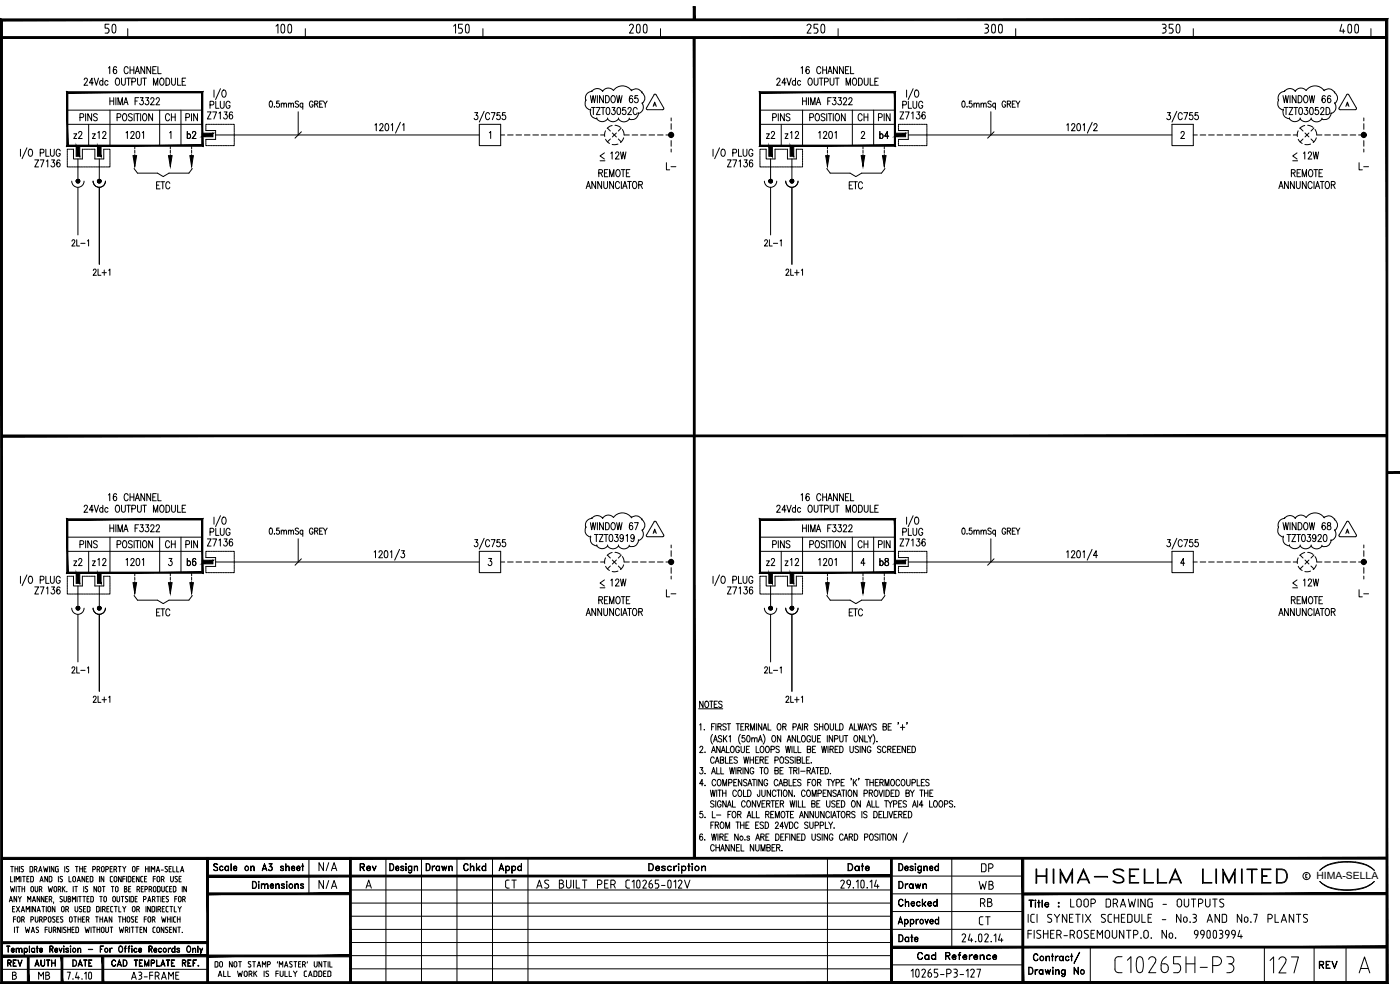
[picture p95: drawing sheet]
<svg xmlns="http://www.w3.org/2000/svg" width="420mm" height="297mm" viewBox="0 0 420 297" stroke-linecap="round" stroke-linejoin="round" font-family="sans-serif">
<defs><g id="words">
<g font-size="11.9">
<text x="26.5" y="13.4">50</text>
<text x="77.3" y="13.4">100</text>
<text x="132.6" y="13.4">150</text>
<text x="183.8" y="13.4">200</text>
<text x="239.2" y="13.4">250</text>
<text x="290.3" y="13.4">300</text>
<text x="345.7" y="13.4">350</text>
<text x="397.2" y="13.4">400</text>
</g>
<text font-size="9.3" x="380.3" y="293.2">127</text>
<text font-size="7.9" x="310.1" y="266.3">HIMA-SELLA LIMITED</text>
<g font-size="5.7">
<text x="21.2" y="171.1">z2</text>
<text x="26.8" y="171.1">z12</text>
<text x="55.4" y="171.1">b6</text>
<text x="229.3" y="171.1">z2</text>
<text x="234.6" y="171.1">z12</text>
<text x="263.2" y="171.1">b8</text>
<text x="94.9" y="262.5">N/A</text>
<text x="293.9" y="262.8">DP</text>
<text x="94.9" y="267.8">N/A</text>
<text x="151" y="267.8">CT</text>
<text x="292.8" y="268.1">WB</text>
<text x="293.5" y="273.4">RB</text>
<text x="320.3" y="273.4">LOOP DRAWING - OUTPUTS</text>
<text x="293.2" y="278.7">CT</text>
</g>
<g font-size="5.3">
<text x="62.1" y="33.9">PLUG</text>
<text x="269.9" y="33.9">PLUG</text>
<text x="48.7" y="37.4">CH</text>
<text x="61.4" y="37">Z7136</text>
<text x="256.8" y="37.4">CH</text>
<text x="269.2" y="37">Z7136</text>
<text x="21.2" y="42.7">z2</text>
<text x="26.8" y="42.7">z12</text>
<text x="55.4" y="42.7">b2</text>
<text x="229.3" y="42.7">z2</text>
<text x="234.6" y="42.7">z12</text>
<text x="263.2" y="42.7">b4</text>
<text x="9.5" y="51.2">Z7136</text>
<text x="182.4" y="49">12W</text>
<text x="199" y="52.2">L-</text>
<text x="217.3" y="51.2">Z7136</text>
<text x="390.2" y="49">12W</text>
<text x="407.1" y="52.2">L-</text>
<text x="46.2" y="57.9">ETC</text>
<text x="254" y="57.9">ETC</text>
<text x="62.1" y="161.9">PLUG</text>
<text x="269.9" y="161.9">PLUG</text>
<text x="48.7" y="165.5">CH</text>
<text x="61.4" y="165.1">Z7136</text>
<text x="256.8" y="165.5">CH</text>
<text x="269.2" y="165.1">Z7136</text>
<text x="9.5" y="179.6">Z7136</text>
<text x="182.4" y="177.1">12W</text>
<text x="217.3" y="179.6">Z7136</text>
<text x="390.2" y="177.1">12W</text>
<text x="46.2" y="185.9">ETC</text>
<text x="199" y="180.3">L-</text>
<text x="254" y="185.9">ETC</text>
<text x="407.1" y="180.3">L-</text>
<text x="107.2" y="262.5">Rev</text>
<text x="127" y="262.5">Drawn</text>
<text x="138.3" y="262.5">Chkd</text>
<text x="253.6" y="262.5">Date</text>
<text x="268.8" y="267.8">Drawn</text>
<text x="268.8" y="273">Checked</text>
<text x="268.8" y="283.6">Date</text>
<text x="274.5" y="289.3">Cad Reference</text>
<text x="395.1" y="291.7">REV</text>
<text x="10.6" y="294.9">MB</text>
<text x="38.5" y="294.9">A3-FRAME</text>
</g>
<g font-size="4.9">
<text x="20.8" y="203.2">2L-1</text>
<text x="228.6" y="203.2">2L-1</text>
<text x="27.2" y="212">2L+1</text>
<text x="234.9" y="212">2L+1</text>
<text x="1.4" y="291">REV</text>
<text x="9.5" y="291">AUTH</text>
<text x="20.8" y="291">DATE</text>
</g>
<text font-size="4" x="402.9" y="161.2">A</text>
<text font-size="3" x="395.1" y="263.8">HIMA-SELLA</text>
<g font-size="2.6">
<text x="179.2" y="49.4">-</text>
<text x="387" y="49.4">-</text>
<text x="179.2" y="177.4">-</text>
<text x="387" y="177.4">-</text>
</g>
</g></defs>
<!-- layer: 00-DRG_FRAME -->
<g fill="none" stroke="#000" stroke-width=".3">
<path d="M3.2 260h.8M3.6 260v1.6M4.5 260v1.6M5.3 260v1.6M5.8 260v1.6M9 260l.8 .1-.2 1.5h-.6zM13.1 260l.3 1.6 .3-1.1 .4 1.1 .3-1.6M14.9 260v1.6M16.2 260v1.6l-.8-1.6v1.6M17 260l-.3 .3v1.1l.3 .2M17 260h.5M19.4 260v1.6"/>
<path d="M22.6 260h.8M23 260v1.6M23.9 260v1.6M24.7 260v1.6M25.9 260h-.7v1.6h.7M28.2 260l.5 .4-.5 .5M28.3 260h-.5v1.6M32.1 260l.5 .4-.5 .5M32.2 260h-.4v1.6M33.7 260h-.6v1.6h.6M35.5 260h.8M35.9 260v1.6"/>
<path d="M36.8 260l.5 .7v.9M37.8 260l-.5 .7M41.7 260h-.7v1.6M43.7 260v1.6M44.5 260v1.6M45 260v1.6M51.4 260h-.6v1.6h.6M51.9 260v1.6h.7M53 260v1.6h.7M64.3 259.2l.6-.1 .4 .3-.4-.2-.7 .2 .1 .4 .8 .4a.55 .55 0 0 1 .2 .6 .55 .55 0 0 1-.4 .4l-.8-.3 .4 .3 .8-.3-.1-.5-1-.6zM66.1 259.9l.5-.1 .2 .4v-.2a.57 .57 0 0 0-.9 .5 .57 .57 0 0 0 .9 .6l.1-.2a.66 .66 0 0 1-1 .1 .66 .66 0 0 1 .2-1.1zM67.7 259.9l.5-.1 .3 .3-.3-.2a.61 .61 0 0 0-.7 .6 .61 .61 0 0 0 .7 .7l.3-.3a.66 .66 0 0 1-1 .1 .66 .66 0 0 1 .2-1.1z"/>
<path d="M68.5 259.8l.1 1.4zM69.3 259.1l.1 2.1zM75.2 259.8l.1 1.4zM75.6 259.9h.6l.1 1.3-.2-1.2-.3-.1-.5 .3zM79.4 259.1l.7 2.1-.7-1.8-.7 1.8zM81.1 259.9a.65 .65 0 0 1 .7 .5 .65 .65 0 0 1-.5 .8 .65 .65 0 0 1-.8-.4h.1a.57 .57 0 0 0 .9 .3l.2-.4M81.6 259.2l-.9-.1h1l-.6 .9M81.6 259.1l-.6 .9 .5 .1 .2 .3M84.3 259.9v.4M84.9 259.9l.2 .2a.52 .52 0 0 0-.5-.3 .52 .52 0 0 0-.4 .3l.8 .6M85.7 259.1l.1 2.1zM86.1 259.9h.6l.1 1.3-.2-1.2-.3-.1-.5 .3z"/>
<path d="M90.5 259.8l.6 .1zM90.8 259.1l.1 2.1zM92.7 257.5v10.7M115.8 257.5v37.3M117 259.1a1.08 1.08 0 0 1 1.2 1.1 1.08 1.08 0 0 1-1.2 1zM117.1 259.2a.97 .97 0 0 1 1 1 .97 .97 0 0 1-1 .9zM120.4 259.9v.4M121 259.9l.2 .2-.4-.3-.6 .3 .9 .6M121.8 259.1l.1 .3zM121.8 259.2h.1M121.8 259.8l.1 1.4zM122.7 259.9l.5-.1 .3 .3-.3-.2a.6 .6 0 0 0-.6 .6 .6 .6 0 0 0 .6 .6l.3-.2a.66 .66 0 0 1-1 0 .66 .66 0 0 1 .2-1z"/>
<path d="M123.5 259.8v1.8l-.6 .4-.3-.4 .4 .3 .4-.3zM124.3 259.8l.1 1.4zM124.7 259.9h.5l.1 1.3-.1-1.2-.4-.1-.4 .3zM126.5 257.5v37.3M137.1 257.5v37.3M147.8 257.5v37.3M150.5 259.1l.7 2.1-.7-1.8-.7 1.8zM151.8 259.8v2.2zM153.6 259.8l.1 2.2zM153.9 259.9a.64 .64 0 0 1 .8 .3 .64 .64 0 0 1-.2 .8 .64 .64 0 0 1-.8-.1l.4 .2a.6 .6 0 0 0 .6-.6 .6 .6 0 0 0-.6-.6l-.4 .2zM155.6 259.9l.5-.1 .3 .3-.3-.2a.6 .6 0 0 0-.7 .6 .6 .6 0 0 0 .7 .6l.3-.2a.67 .67 0 0 1-1 .1 .67 .67 0 0 1 .2-1.1zM156.4 259.1l.1 2.1z"/>
<path d="M158.5 257.5v37.3M194.7 259.1h.7a1.15 1.15 0 0 1 .7 1.1 1.15 1.15 0 0 1-.7 1h-.7zM194.8 259.2a1.01 1.01 0 0 1 1.2 .7 1.01 1.01 0 0 1-.6 1.2h-.6zM198.8 259.9v.4M199.5 259.9l.2 .2-.4-.3-.8 .3 1.1 .6M202.2 259.8l.1 1.4zM203.5 259.2l.2-.1 .1 .2-.2 .1zM203.6 259.2h.1M203.6 259.8l.1 1.4zM204.5 259.8l.1 2.2zM206.4 259.8l.7 .1zM206.7 259.1l.1 2.1z"/>
<path d="M207.6 259.2l.2-.1 .1 .2-.2 .1zM207.7 259.2h.1M207.7 259.8l.1 1.4zM210.5 259.8l.1 1.4zM248.3 257.5v37.3M269.7 259.1a1.09 1.09 0 0 1 1.3 1.1 1.09 1.09 0 0 1-1.3 1zM269.8 259.2a.97 .97 0 0 1 1.1 1 .97 .97 0 0 1-1.1 .9zM273.3 259.9v.4M273.9 259.9l.2 .2-.4-.3-.6 .3 .9 .6M274.7 259.1l.1 .3zM274.7 259.2h.1M274.7 259.8l.1 1.4z"/>
<path d="M275.7 259.9l.4-.1 .4 .3-.4-.2a.6 .6 0 0 0-.6 .6 .6 .6 0 0 0 .6 .6l.4-.2a.67 .67 0 0 1-1.1 .1 .67 .67 0 0 1 .3-1.1zM276.5 259.8v1.8l-.7 .4-.3-.4 .6 .3 .4-.5zM277.2 259.8l.1 1.4zM277.6 259.9h.6l.1 1.3-.2-1.2-.3-.1-.5 .3zM280.8 259.9l.4-.1 .4 .3-.4-.2a.6 .6 0 0 0-.6 .6 .6 .6 0 0 0 .6 .6l.4-.2a.67 .67 0 0 1-1.1 .1 .67 .67 0 0 1 .3-1.1zM281.6 259.1l.1 2.1zM285.6 257.5v26.7M399.5 259.1l-1.8 .8-1.6 1.3 1.5-1.1 1.7-.8M399.5 259.1a18.8 18.8 0 0 1 9.6 0M409 259.1l1.8 .8 1.7 1.3a10.9 10.9 0 0 0-8.2-2.5l-2.5 .1-2.5 .5M2.8 270.6l.5-1.6 .4 1.6M2.9 270.2h.7"/>
<path d="M3.1 266l.4 1.6 .3-1.1 .3 1.1 .3-1.6M3.2 263v1.6h.6M3.8 272.7h.5M4 275.8h.7M4.3 263v1.6M4.3 278.2v1.6M4.4 272h-.6v1.6h.6M4.5 260.7h.8M4.7 275.1h-.7v1.6M4.8 264.6v-1.6l.5 .9 .5-.9v1.6M4.8 278.2h.8M4.9 266v1.6"/>
<path d="M4.9 272l1 1.6M5 269v1.6l-.8-1.6v1.6M5.2 278.2v1.6M5.3 266h.8M5.4 275.1l.6 .2v1.2a.41 .41 0 0 1-.5 .2 .41 .41 0 0 1-.3-.5zM5.5 269l.4 .7v.9M5.7 266v1.6M5.9 272l-1 1.6M6.3 263v1.6M6.4 273.6l.5-1.6 .5 1.6M6.4 269l-.5 .7M6.5 260.6l.4 .3a.43 .43 0 0 1 0 .6 .43 .43 0 0 1-.6 0"/>
<path d="M6.5 276l.7-.3-.1-.6h-.6v1.6M6.5 273.1h.7M6.6 266v1.6M6.6 266.7h.8M6.8 263h.8M7 276l.3 .7M7 260h-.6l.1 .6M7.2 263v1.6M7.4 266v1.6M7.6 278.2l.3 1.6 .4-1.1 .3 1.1 .3-1.6M7.9 273.6v-1.6l.4 .9 .5-.9v1.6M8.1 263.7h.5"/>
<path d="M8.3 270.6v-1.6l.5 .9 .4-.9v1.6M8.7 263h-.6v1.6h.6M9.3 276l.7-.3-.1-.6h-.6v1.6M9.3 272v1.6M9.4 279.8l.5-1.6 .5 1.6M9.5 266l.5 .2v1.2a.37 .37 0 0 1-.3 .2 .37 .37 0 0 1-.4-.2v-1zM9.5 279.4h.7M9.7 270.6l.5-1.6 .5 1.6M9.9 270.2h.6M10 263.3l-.2-.3h-.6v1.6l.6-.1 .2-.3M10 263.3v.9M10.3 260.9l.8-.3-.2-.6h-.6v1.6"/>
<path d="M10.5 266l.1 1.4a.37 .37 0 0 0 .3 .2 .37 .37 0 0 0 .4-.2v-1.4M10.6 275.1v1.4a.41 .41 0 0 0 .5 .2 .41 .41 0 0 0 .3-.5v-1.1M10.6 272v1.6l-.8-1.6v1.6M10.8 260.9l.3 .7M10.9 278.3v.4l.5 .4a.42 .42 0 0 1 .1 .6 .42 .42 0 0 1-.7 0M10.9 278.3h.7M11.1 273.6l.5-1.6 .5 1.6M11.3 273.1h.6M11.6 261.6l.5-1.6 .5 1.6M11.8 261.1h.6M11.8 266.9l.7-.2-.1-.7h-.6v1.6M11.9 276h.4"/>
<path d="M11.9 269v1.6l-.7-1.6v1.6M12 264.6l.5-1.6 .5 1.6M12.1 264.1h.7M12.3 275l.4 .5-.4 .5M12.3 275.1h-.4v1.6M12.3 266.9l.3 .7M12.4 276l.3 .7M12.6 272h.8M13 272v1.6M13.2 276l.7-.3-.1-.6h-.6v1.6M13.2 269v1.6l-.8-1.6v1.6M13.5 278.9h.7"/>
<path d="M13.7 269.7h.4M13.9 272v1.6M14.2 278.2h-.7v1.6M14.3 263v1.6l-.8-1.6v1.6M14.3 269h-.6v1.6h.6M14.4 273.1v.3a.41 .41 0 0 0 .5 .2 .41 .41 0 0 0 .3-.5M14.4 272.4v-.2a.41 .41 0 0 1 .5-.2 .41 .41 0 0 1 .3 .4M14.4 272.4v.7M14.5 266l.3 1.6 .3-1.1 .3 1.1 .3-1.6M14.7 275.1l.5 .2v1.2a.41 .41 0 0 1-.4 .2 .41 .41 0 0 1-.3-.5zM14.7 278.2v1.4a.41 .41 0 0 0 .5 .2 .41 .41 0 0 0 .3-.4v-1.2M14.8 269.9l.7-.3-.1-.6h-.6v1.6"/>
<path d="M15.2 272.4v.7M15.2 269.9l.4 .7M15.6 263.3l-.2-.3h-.6v1.6l.6-.1 .2-.3M15.6 263.3v.9M16 279.1h.4M16.1 270.6l-.1 .4M16.4 278.2l.4 .4-.4 .5M16.4 278.2h-.4v1.6M16.4 266l.5 .2v1.2a.37 .37 0 0 1-.3 .2 .37 .37 0 0 1-.3-.2l-.1-1zM16.5 272v1.6l-.8-1.6v1.6M16.5 279.1l.3 .7M16.5 275.1h-.4l-.3 .2v.3l.6 .4a.43 .43 0 0 1 0 .6 .43 .43 0 0 1-.6 0"/>
<path d="M17 275.8h.5M17.2 260.7h.3v.9h-.5M17.5 266.9l.7-.2-.1-.7h-.6v1.6M17.5 263v1.6M17.7 275.1h-.7v1.6h.7M17.9 266.9l.4 .7M18 264.5l.4 .1M18.1 278.2v1.6l-.8-1.6v1.6M18.4 273.1l.1 .3a.41 .41 0 0 0 .5 .2 .41 .41 0 0 0 .3-.5M18.5 273.1v-.9a.41 .41 0 0 1 .5-.2 .41 .41 0 0 1 .3 .4v.7M18.6 278.2v1.6M18.7 269h-.4l-.3 .2 .1 .3 .5 .4a.42 .42 0 0 1 0 .6 .42 .42 0 0 1-.6 0"/>
<path d="M18.7 276a.42 .42 0 0 1 .1 .6 .42 .42 0 0 1-.7 0M18.7 266v1.6M18.8 263l-.5-.1-.3 .3 .1 .3 .6 .6-.3 .5M18.9 275.1h-.5l-.2 .2v.3l.5 .4M19 266.6l.5 1M19.2 269v1.4a.37 .37 0 0 0 .4 .2 .37 .37 0 0 0 .3-.2l.1-1.4M19.3 278.8l.4 .3a.43 .43 0 0 1 0 .6 .43 .43 0 0 1-.6 0M19.5 266l-.8 .9M19.7 272.9l.8-.3-.1-.6h-.7v1.6M19.8 278.3h-.7l.1 .5M20.1 267.5h.1M20.1 260.6l.4 .3a.42 .42 0 0 1 .1 .6 .42 .42 0 0 1-.7 0"/>
<path d="M20.2 272.9l.4 .7M20.3 278.2v1.6M20.3 278.9h.8M20.4 269l.7 .1v.4l-.3 .2 .4 .4-.4 .5h-.4zM20.4 269.7h.4M20.7 260h-.7l.1 .6M20.7 263v1.6h.7M21 275.1l.6 .2v1.2a.41 .41 0 0 1-.5 .2 .41 .41 0 0 1-.3-.5zM21.1 278.2v1.6M21.6 278.9h.5M21.7 270.6v-1.6l.5 .9 .5-.9v1.6M21.8 264.1l.1 .3a.41 .41 0 0 0 .5 .2 .41 .41 0 0 0 .3-.5"/>
<path d="M21.8 264.1l.1-.9a.41 .41 0 0 1 .5-.2 .41 .41 0 0 1 .3 .4v.7M22 266v1.6M22.2 275.1h.8M22.3 278.2h-.7v1.6h.7M22.4 266h.8M22.5 273.1l.1 .3a.41 .41 0 0 0 .5 .2 .41 .41 0 0 0 .2-.5M22.5 272v1.1M22.6 275.1v1.6M22.8 266v1.6M23.1 269v1.6M23.2 264.6l.4-1.6 .5 1.6M23.3 264.1h.7"/>
<path d="M23.3 272v1.1M23.5 275.1v1.6M23.5 275.8h.8M23.6 279.4l-.2 .4h-.6v-1.6l.7 .2 .1 1M23.6 269h.8M23.9 272v.5l.5 .4a.43 .43 0 0 1 .1 .6 .43 .43 0 0 1-.7 0M23.9 272h.7M23.9 260.7h.8M24 269v1.6M24.3 275.1v1.6M24.8 275.8h.5M24.9 269h.8"/>
<path d="M25.1 272.7h.4M25.1 266v1.6M25.2 260.7h.5M25.3 269v1.6M25.4 275.1h-.6v1.6h.6M25.4 263v1.6l-.8-1.6v1.6M25.5 278.2l.4 1.6 .3-1.1 .3 1.1 .3-1.6M25.6 267.5l.4 .1M25.7 272h-.6v1.6h.6M25.9 276l.8-.3-.2-.6h-.6v1.6M25.9 263.7h.5M26.1 269.7h.5"/>
<path d="M26.3 266h-.4l-.3 .2v.3l.7 .6-.3 .5M26.4 276l.3 .7M26.6 263h-.7v1.6h.7M26.7 273.6l.3-.4v-1.1l-.8-.1v1.6h.5M26.8 269h-.7v1.6h.7M27.3 278.2v1.6M27.8 278.2h.8M27.8 260.9h.5M27.9 263.3l-.2-.3h-.6v1.6l.7-.2 .1-1.1M28 269.3l-.1-.3h-.7v1.6h.7l.1-.4M28 269.3v.9M28.2 278.2v1.6"/>
<path d="M28.7 275.1h.8M29 266v1.6l-.8-1.6v1.6M29.1 275.1v1.6M29.1 278.2v1.6M29.1 278.9h.8M29.1 260.9l.8-.3-.2-.6h-.6v1.6M29.5 273.6l.3-.4-.1-1.1-.7-.1v1.6h.5M29.6 260.9l.4 .7M29.7 266l.5 .2v1.2a.37 .37 0 0 1-.3 .2 .37 .37 0 0 1-.4-.2v-1zM29.8 263v1.6M29.9 269h.8M29.9 278.2v1.6"/>
<path d="M30 275.1v1.6M30 275.8h.8M30.3 272v1.6M30.3 269v1.6M30.4 261.1l.1 .3a.41 .41 0 0 0 .5 .2 .41 .41 0 0 0 .3-.5M30.5 261.1v-.9a.41 .41 0 0 1 .5-.2 .41 .41 0 0 1 .3 .4v.7M30.6 278.2l.6 .2v1.2a.41 .41 0 0 1-.5 .2 .41 .41 0 0 1-.3-.4zM30.7 266h.8M30.8 272.9h.4M30.8 275.1v1.6M31.1 266v1.6M31.2 263v1.6l-.9-1.6v1.6"/>
<path d="M31.2 269.4v-.2a.37 .37 0 0 1 .3-.2 .37 .37 0 0 1 .4 .2v1.2a.37 .37 0 0 1-.4 .2 .37 .37 0 0 1-.3-.2v-.3M31.2 272l.4 .4-.4 .5M31.2 272h-.4v1.6M31.2 269.4v.8M31.3 272.9l.3 .7M31.3 276.7l.5-1.6 .5 1.6M31.5 276.3h.6M31.7 278.2l.1 1.4a.41 .41 0 0 0 .4 .2 .41 .41 0 0 0 .3-.4l.1-1.2M31.8 260.9h.4M32.1 272.7h.5M32.7 272h-.6v1.6h.6M33 278.2h.8"/>
<path d="M33.1 260.7h.4M33.1 263.3v1.1l.7 .2M33.2 273.2l.3 .4M33.2 272.3v.9M33.4 266h.8M33.4 278.2v1.6M33.5 273.6h.4M33.6 275.1v1.6l-.8-1.6v1.6M33.8 263h-.6l-.1 .3M33.8 266v1.6M33.9 272h-.5l-.2 .3M34 269l.6 .2v1.2a.37 .37 0 0 1-.4 .2 .37 .37 0 0 1-.3-.2l-.1-1z"/>
<path d="M34.2 260.9l.8-.3-.2-.6h-.6v1.6M34.2 264.1l.1 .3a.41 .41 0 0 0 .5 .2 .41 .41 0 0 0 .3-.5M34.2 264.1l.1-.9a.41 .41 0 0 1 .5-.2 .41 .41 0 0 1 .3 .4v.7M34.4 272h.8M34.7 260.9l.3 .7M34.8 272v1.6M35.1 269l.1 1.4a.37 .37 0 0 0 .3 .2 .37 .37 0 0 0 .3-.2l.1-1.4M35.4 266.4v-.2a.37 .37 0 0 0-.4-.2 .37 .37 0 0 0-.3 .2v1.2a.37 .37 0 0 0 .3 .2 .37 .37 0 0 0 .4-.2v-.3M35.5 266.4v.8M35.5 275.1h.8M35.7 272v1.6h.6M35.8 278.2l.3 1.6 .4-1.1 .3 1.1 .3-1.6"/>
<path d="M35.9 275.1v1.6M36.4 263v1.6l-.8-1.6v1.6M36.4 269h.8M36.8 269v1.6M36.8 272l.5 .7v.9M36.8 275.1v1.6M36.8 275.8h.9M36.9 263.7h.6M37.3 266l.7 .1v.4l-.3 .2 .4 .4-.4 .5h-.4zM37.3 266.7h.4M37.5 263h-.6v1.6M37.6 279.1l.8-.2-.2-.7h-.6v1.6"/>
<path d="M37.7 275.1v1.6M37.8 272l-.5 .7M38 263v1.6M38.1 279.1l.3 .7M38.3 275.1l.6 .2v1.2a.41 .41 0 0 1-.5 .2 .41 .41 0 0 1-.3-.5zM38.3 269h-.4l-.3 .2 .1 .3 .5 .4a.42 .42 0 0 1 0 .6 .42 .42 0 0 1-.6 0M38.6 266.7h.5M38.8 269v1.6M38.9 278.2v1.6M39.2 266h-.6v1.6h.6M39.3 263.3l-.2-.3h-.6v1.6l.7-.2 .1-1.1M39.3 269l.7 .1-.1 1.5h-.6z"/>
<path d="M39.4 278.2h.8M39.7 273.1l.1 .3a.41 .41 0 0 0 .4 .2 .41 .41 0 0 0 .3-.5M39.7 272.4l.1-.2a.41 .41 0 0 1 .4-.2 .41 .41 0 0 1 .3 .4M39.7 261.1l.1 .3a.41 .41 0 0 0 .5 .2 .41 .41 0 0 0 .3-.5M39.7 272.4v.7M39.8 261.1v-.9a.41 .41 0 0 1 .5-.2 .41 .41 0 0 1 .3 .4v.7M39.8 263.7h.5M39.8 278.2v1.6M40.2 275.1h-.5l-.3 .2 .1 .3 .5 .4a.42 .42 0 0 1 .1 .6 .42 .42 0 0 1-.7 0M40.4 263h-.6v1.6h.6M40.6 272.4v.7M40.6 269.7h.4"/>
<path d="M40.7 275.8h.4M40.7 278.2h.8M41 272.9l.8-.3-.2-.6h-.6v1.6M41 260.7h.7M41.1 278.2v1.6M41.1 266.9h.4l.4 .7M41.2 269h-.6v1.6h.6M41.3 275.1h-.6v1.6h.6M41.5 266l.4 .4-.4 .5M41.5 266h-.4v1.6M41.5 272.9l.3 .7M41.7 263v1.6l-.8-1.6v1.6"/>
<path d="M42 278.9h.5M42.2 263.3l.1 1.1 .6 .2M42.4 266.7h.5M42.7 278.2h-.7v1.6h.7M42.9 263h-.5l-.2 .3M43 266h-.6v1.6h.6M43.1 269.9l.7-.3-.1-.6h-.6v1.6M43.3 275.8h.6M43.4 263.7h.5M43.5 266.9l.7-.2-.1-.7h-.6v1.6M43.7 260.7h.8M43.8 272v1.6"/>
<path d="M43.9 275.1h-.6v1.6M44 278.2v1.6l-.9-1.6v1.6M44 263h-.6v1.6h.6M44.3 270.6l.5-1.6 .5 1.6M44.5 270.2h.6M44.6 275.1l.6 .2v1.2a.41 .41 0 0 1-.5 .2 .41 .41 0 0 1-.3-.5zM44.7 266.9l.8-.2-.2-.7h-.6v1.6M45.1 272v1.6l-.8-1.6v1.6M45.2 266.9l.4 .7M45.4 261.6v-1.6l.6 .9 .4-.9v1.6M45.7 276l.8-.3-.2-.6h-.6v1.6M45.8 269.9l.7-.3-.2-.6h-.5v1.6"/>
<path d="M45.9 279.4l.2 .4h.5M46 263.7h.7M46.1 273.6l.3-.4v-1.1l-.8-.1v1.6h.5M46.2 276l.3 .7M46.2 266l.5 .2v1.2a.37 .37 0 0 1-.3 .2 .37 .37 0 0 1-.3-.2l-.1-1zM46.2 269.9l.3 .7M46.6 278.2l-.6 .2-.1 1M46.7 263h-.7v1.6M46.9 272v1.6M46.9 261.6l.5-1.6 .5 1.6M47 269h.8M47.1 261.1h.6"/>
<path d="M47.1 264.1l.1 .3a.41 .41 0 0 0 .5 .2 .41 .41 0 0 0 .2-.5M47.1 264.1l.1-.9a.41 .41 0 0 1 .5-.2 .41 .41 0 0 1 .2 .4v.7M47.3 278.2l.5 .2v1.2a.41 .41 0 0 1-.5 .2 .41 .41 0 0 1-.2-.4zM47.4 272.9l.8-.3-.2-.6h-.6v1.6M47.4 269v1.6M47.9 272.9l.3 .7M48 266.3l-.1-.3h-.6v1.6l.6-.1 .1-.3M48.1 266.3v.9M48.3 269v1.6M48.4 261.1h.6M48.4 263.9l.8-.3-.1-.6h-.7v1.6M48.5 275.1l.3 1.6 .3-1.1 .4 1.1 .3-1.6"/>
<path d="M48.5 266l.1 1.4a.37 .37 0 0 0 .3 .2 .37 .37 0 0 0 .4-.2v-1.4M48.7 272.7h.5M48.7 269.7h.5M48.9 263.9l.4 .7M49.2 278.2v1.6l-.8-1.6v1.6M49.4 272h-.7v1.6h.7M49.4 269h-.7v1.6h.7M49.5 261.5l.4 .1M49.7 260.6l.6 .5-.4 .5M50 269.6l.4 .3a.42 .42 0 0 1 .1 .6 .42 .42 0 0 1-.7 0M50.2 272l-.3 .1-.1 1.1 .4 .4M50.2 272h.3"/>
<path d="M50.2 273.6h.3M50.2 279.1a.42 .42 0 0 1 .1 .6 .42 .42 0 0 1-.6 0M50.2 260h-.6l.1 .6M50.3 275.1v1.6M50.3 275.8h.8M50.4 278.3l-.4-.1-.3 .2v.3l.5 .4M50.4 266h-.4l-.2 .3v1.1l.6 .2M50.6 269h-.7l.1 .6M50.8 260.7h.4M50.9 266.7h.5M50.9 278.9h.5M51 272h.8"/>
<path d="M51.1 275.1v1.6M51.2 264.1l.1 .3a.41 .41 0 0 0 .4 .2 .41 .41 0 0 0 .3-.5M51.2 263v1.1M51.4 272v1.6M51.5 266h-.6v1.6h.6M51.5 278.2h-.6v1.6h.6M51.6 275.1v1.6M52 263v1.1M52.3 272v1.6h.6M52.4 275l-.3 .2v1.1l.3 .4M52.4 276.7h.3M52.4 275.1h.3"/>
<path d="M52.5 269.7h.6M52.5 264.5l.4 .1M52.8 266.3l-.2-.3h-.6v1.6l.6-.1 .2-.3M52.8 266.3v.9M52.9 278.2v1.6l-.9-1.6v1.6M53.1 269h-.6v1.6M53.2 263l-.4-.1-.3 .3 .1 .3 .6 .6-.3 .5M53.2 275.1v1.6M53.2 275.8h.8M53.3 278.2h.9M53.4 272l.5 .7v.9M53.7 278.2v1.6"/>
<path d="M53.7 263.7h.5M53.7 269l.6 .2v1.2a.37 .37 0 0 1-.4 .2 .37 .37 0 0 1-.3-.2v-1zM54 275.1v1.6M54.2 261.6l.5-1.6 .5 1.6M54.3 261.1h.7M54.4 263h-.7v1.6h.7M54.4 272l-.5 .7M54.7 279.8h.1M54.7 266v1.6M54.8 269.9l.8-.3-.2-.6h-.6v1.6M55.3 269.9l.3 .7M55.9 266v1.6l-.7-1.6v1.6"/>
<path d="M70.1 260.4h.9l-.1-.4a.57 .57 0 0 0-.8 .5 .57 .57 0 0 0 .8 .6l.2-.2a.62 .62 0 0 1-.9 .1 .62 .62 0 0 1-.1-.9 .62 .62 0 0 1 .9-.1l.1 .5h-1M75.8 264.4a1.09 1.09 0 0 1 1.2 1.1 1.09 1.09 0 0 1-1.2 1.1zM75.9 264.5a.97 .97 0 0 1 1.1 1 .97 .97 0 0 1-1.1 1zM77.6 264.4l.1 .3zM77.6 264.5h.1M77.6 265.1l.1 1.5zM78.4 265.1l.1 1.5zM78.8 265.2h.6l.1 1.4-.2-1.2-.3-.2-.5 .4zM78.8 260.7h1.1M79 260.7h.8M79.7 265.2h.6l.2 1.4-.2-1.2-.4-.2-.4 .4zM80.6 260.9l.3 .3"/>
<path d="M81.2 265.8h.8l-.1-.4a.56 .56 0 0 0-.8 .5 .56 .56 0 0 0 .8 .5l.2-.1a.62 .62 0 0 1-.8 0 .62 .62 0 0 1-.1-.8 .62 .62 0 0 1 .8-.1l.1 .5h-.9M81.3 260l.4 .5-.4 .7M82.7 265.1l.1 1.5zM83.1 265.2h.6l.1 1.4-.2-1.2-.3-.2-.5 .4zM84.2 261.1h.8M84.2 260.2l.9 .6-.3 .4h-.6v-.3l.1 .3M84.2 260h.8M84.5 266.4h.8M84.5 265.6l.8 .4 .1 .3a.52 .52 0 0 1-.5 .3 .52 .52 0 0 1-.5-.3l.2 .2M84.5 265.4h.8M84.6 265.2v.4M84.9 260.7v.5"/>
<path d="M85.2 265.2l.2 .3a.52 .52 0 0 0-.5-.4 .52 .52 0 0 0-.5 .4l.9 .6M85.2 266v.5M86 264.4l.1 .3h-.2zM86 264.5h.1M86 265.1l.1 1.5zM87.5 260.4h.9l-.1-.4a.57 .57 0 0 0-.8 .5 .57 .57 0 0 0 .8 .6l.2-.2a.62 .62 0 0 1-.9 .1 .62 .62 0 0 1-.1-.9 .62 .62 0 0 1 .9-.1l.1 .5h-1M88.5 265.1l.1 1.5zM88.8 265.2h.7v1.4l-.1-1.2-.4-.2-.4 .4zM89.1 260.4h.9l-.1-.4a.57 .57 0 0 0-.8 .5 .57 .57 0 0 0 .8 .6l.2-.2a.62 .62 0 0 1-.9 .1 .62 .62 0 0 1-.1-.9 .62 .62 0 0 1 .9-.1l.1 .5h-1M90.3 266.4h.7M90.3 265.6l.7 .4 .1 .3a.51 .51 0 0 1-.5 .3 .51 .51 0 0 1-.4-.3l.1 .2M90.3 265.4h.7"/>
<path d="M90.3 265.2v.4M91 265.2l.1 .3a.51 .51 0 0 0-.5-.4 .51 .51 0 0 0-.4 .4l.8 .6M91 266v.5M105.2 267h162.3M105.2 271h162.3M105.2 274.9h162.3M105.2 278.9h162.3M118.8 260.4h.8l-.2-.5a.58 .58 0 0 0-.6 .7 .58 .58 0 0 0 .7 .5l.1-.3-.1 .3a.62 .62 0 0 1-.8-.6 .62 .62 0 0 1 .9-.5l.1 .5h-.9M120.3 261.1h.8M120.3 260.2l.9 .6-.4 .4-.6-.3 .2 .2M120.3 260h.8M121 260.6v.5"/>
<path d="M149.9 260.7h1.1M150 260.6h.9M151.8 260.1a.63 .63 0 0 1 1 0 .63 .63 0 0 1 0 .9 .63 .63 0 0 1-1-.1l.4 .2a.61 .61 0 0 0 .7-.6 .61 .61 0 0 0-.7-.6zM196.8 260.4h1l-.1-.4a.58 .58 0 0 0-.8 .1 .58 .58 0 0 0 .1 .9 .58 .58 0 0 0 .8-.2l.2 .1a.67 .67 0 0 1-1.1 .2 .67 .67 0 0 1 0-1 .67 .67 0 0 1 1.1 .1v.3h-1.2M198.6 261.1h1M198.6 260.2l1.1 .6-.4 .4-.8-.3 .3 .2M198.6 260h1M199.5 260.6v.5M200.4 260.1l.7-.3 .3 .4a.56 .56 0 0 0-.8-.1 .56 .56 0 0 0 0 .9 .56 .56 0 0 0 .8-.2l.1 .1a.69 .69 0 0 1-1 .2 .69 .69 0 0 1-.1-1zM202.4 260.1l.7-.3-.8 .6zM204.6 260.1a.69 .69 0 0 1 1-.1 .69 .69 0 0 1 0 1 .69 .69 0 0 1-1-.1l.4 .2a.61 .61 0 0 0 .8-.6 .61 .61 0 0 0-.8-.6zM210.6 260.2l.5-.4 .5 .1 .2 1.3-.3-1.2-.4-.1z"/>
<path d="M267.5 262.9h39.5M267.5 268.2h39.5M267.5 273.5h39.5M267.5 278.8h39.5M269.7 276.7h1.1M269.8 276.6h.9M270.2 275.1l.7 2.1-.7-1.8-.6 1.8zM271.5 275.8v2.1zM271.6 260.4h.9l-.3-.5a.59 .59 0 0 0-.6 .7 .59 .59 0 0 0 .8 .5l.2-.2a.61 .61 0 0 1-.9 .1 .61 .61 0 0 1-.1-.9 .61 .61 0 0 1 .9-.1l.1 .5h-1M271.7 275.9a.65 .65 0 0 1 .9 .6 .65 .65 0 0 1-.9 .6l-.2-.2 .4 .2a.61 .61 0 0 0 .6-.6 .61 .61 0 0 0-.6-.6l-.4 .2zM273.2 275.8l.1 2.1zM273.2 261.1h.8"/>
<path d="M273.2 260.2l.9 .6-.4 .4-.6-.3 .2 .2M273.2 260h.8M273.4 275.9a.65 .65 0 0 1 .9 .6 .65 .65 0 0 1-.9 .6l-.1-.2 .3 .2a.61 .61 0 0 0 .6-.6 .61 .61 0 0 0-.6-.6l-.3 .2zM273.9 260.6v.5M274.9 275.8l.1 1.4zM275.3 275.9l.4-.1-.7 .6zM277.6 275.8l.5 1.2 .5-1.2-.5 1.4zM279 260.4h.9l-.3-.5a.58 .58 0 0 0-.6 .7 .58 .58 0 0 0 .8 .5l.2-.2a.61 .61 0 0 1-.9 .1 .61 .61 0 0 1-.1-.9 .61 .61 0 0 1 .9-.1l.1 .5h-1M279.1 276.4h.9l-.1-.4a.56 .56 0 0 0-.8 .5 .56 .56 0 0 0 .8 .5l.2-.1a.61 .61 0 0 1-.9 .1 .61 .61 0 0 1 0-.9 .61 .61 0 0 1 .8-.1l.1 .5h-1M280.9 275.9l.4-.1 .3 .3-.3-.2a.61 .61 0 0 0-.6 .6 .61 .61 0 0 0 .6 .6l.3-.2a.66 .66 0 0 1-1 0 .66 .66 0 0 1 .3-1zM281.6 275.1l.1 2.1zM308.8 270.1h1.3z"/>
<path d="M309.4 270.1v2.1l.1-2.1M310.6 270.1l.3 .1-.2 .1zM310.7 270.1h.1M310.7 270.7l.1 1.5zM311.4 270.7l.7 .2zM311.7 270.1l.1 2.1zM312.7 270.1l.1 2.1zM313.6 271.4h1v-.2a.56 .56 0 0 0-.8-.2 .56 .56 0 0 0 0 .9 .56 .56 0 0 0 .8-.1 .65 .65 0 0 1-1 .1 .65 .65 0 0 1 .2-1h.8l.1 .6h-1.1M317.6 270.9l.2-.2 .1 .3-.2 .1zM317.6 272l.2-.1 .1 .2zM317.7 270.9h.1M317.7 272h.1"/>
<path d="M392.3 262.3l-.4 .1v.7l.4 .3M399.3 266.3l-1.7-.7-1.5-1.1a8.6 8.6 0 0 0 5.7 2.5 14.8 14.8 0 0 0 8.6-1l2.1-1.5a10.9 10.9 0 0 1-8.2 2.5l-2.5-.2-2.5-.5M.5 290.8h61.8M1.9 283.8l1.1 .1zM2.4 283.9v1.8l.1-1.8M3.4 285h.8l-.1-.4a.51 .51 0 0 0-.7 .5 .51 .51 0 0 0 .7 .5l.2-.1a.55 .55 0 0 1-.8 0 .55 .55 0 0 1 0-.7 .55 .55 0 0 1 .7-.2l.1 .5h-.9M4.4 291.7h-.6v2.1h.6a.59 .59 0 0 0 .5-.6 .59 .59 0 0 0-.6-.6M4.8 284.5l.1 1.2zM5.1 284.6h.6l.1 1.1-.2-1.1h-.3l-.4 .2zM6 284.6h.5l.1 1.1-.1-1.1h-.3l-.4 .2zM7.2 284.5l.1 1.9zM7.5 284.6a.56 .56 0 0 1 .8 .5 .56 .56 0 0 1-1 .4l.3 .2a.55 .55 0 0 0 .6-.6 .55 .55 0 0 0-.6-.5l-.3 .1z"/>
<path d="M8.8 283.8l.1 1.9zM9.7 284.6l.3-.1 .4 .2-.4-.1a.55 .55 0 0 0-.5 .5 .55 .55 0 0 0 .5 .6l.4-.2a.59 .59 0 0 1-1 0 .59 .59 0 0 1 .3-.9zM10.4 284.5v1.2zM10.9 284.5l.5 .1zM11.1 283.8l.1 1.9zM11.9 285h.8l-.1-.4a.51 .51 0 0 0-.7 .5 .51 .51 0 0 0 .7 .5l.2-.1a.55 .55 0 0 1-.8 0 .55 .55 0 0 1-.1-.8 .55 .55 0 0 1 .8-.1l.1 .5h-.9M15 284.7l.8-.1v-.6l-.8-.1-.1 1.8v-1.9l.9 .1v.8l-.8 .1M15.4 284.8l.5 .9-.4-.9M16.5 285h.8l-.1-.4a.51 .51 0 0 0-.7 .5 .51 .51 0 0 0 .7 .5l.1-.2-.1 .3a.57 .57 0 0 1-.8-.6 .57 .57 0 0 1 .9-.5v.5h-.8M17.7 284.5l.5 1.1 .4-1.1-.4 1.2zM19.1 283.8l.1 .3zM19.1 283.9h.1"/>
<path d="M19.1 284.5l.1 1.2zM19.8 284.8l.8 .6-.3 .3-.6-.2 .2 .2M19.8 284.6h.7M19.9 284.6v.3M20.2 291.7h.9l-.6 2.1M20.4 284.6l.2 .1-.3-.2-.6 .2 .8 .6M20.4 285.2v.5M21.1 283.9l.2 .1-.2 .1zM21.1 283.9h.1M21.1 284.5l.1 1.2zM23.1 291.7l-.5 1.6h1.2M23.3 284.5l.1 1.2z"/>
<path d="M23.5 292.9v.9M23.6 284.6h.6l.1 1.1-.2-1.1h-.3l-.4 .2zM25.4 292.1l.4-.4v2.1M26.5 284.8l1.3 .1zM26.7 291.9v1.7M27.4 291.9v1.7l-.4 .2-.3-.2M30.1 283.8h.9l-.9 .1v1.8zM30.1 284.7h.5l-.5 .1M33 284.5v1.2zM33.3 284.6l.4-.1-.7 .5zM33.7 288.3l.6-.3 .4 .5a.59 .59 0 0 0-.7-.4 .59 .59 0 0 0-.4 .6v.5a.59 .59 0 0 0 .3 .6 .59 .59 0 0 0 .6-.1l.2-.2a.63 .63 0 0 1-.7 .4 .63 .63 0 0 1-.5-.7zM35.3 289.5h1"/>
<path d="M35.4 289.4h.8M35.8 288l.7 1.9-.7-1.6-.6 1.6zM35.9 283.9l.1-.1a.96 .96 0 0 1 .9 1 .96 .96 0 0 1-.9 .9 1.21 1.21 0 0 1-.1-1.8zM35.9 284l.2-.1a.91 .91 0 0 1 .7 .9 .91 .91 0 0 1-.7 .9l-.4-.7zM37 288a.98 .98 0 0 1 1.1 1 .98 .98 0 0 1-1.1 .9zM37 288.1a.88 .88 0 0 1 1.1 .9 .88 .88 0 0 1-1.1 .8zM37.3 284.5l.5 .1zM37.7 283.9l-.2 1.8v-1.5l.4-.4-.3 .2M38.4 284.5l.5 .1zM38.8 283.9l-.2 1.8v-1.5l.4-.4-.3 .2M39.5 283.8l.1 .3zM39.5 283.9h.1"/>
<path d="M39.5 284.5l.1 1.2zM40.3 288l1 .1zM40.4 284.6l.4-.1 .2 .3-.1-.2a.51 .51 0 0 0-.7 .5 .51 .51 0 0 0 .7 .5l.2-.1a.59 .59 0 0 1-.9 0 .59 .59 0 0 1 .2-.9zM40.7 288.1v1.8l.1-1.8M41.7 285h.7v-.4a.51 .51 0 0 0-.8 .5 .51 .51 0 0 0 .8 .5v-.2v.3a.57 .57 0 0 1-.8-.6 .57 .57 0 0 1 .8-.5l.1 .5h-.8M41.9 289.8v-1.7l.9-.1h-1v1.9M43.4 288l.6 1.7 .7-1.7v1.9l-.1-1.4-.6 1.4-.5-1.4-.1 1.4zM44.7 284.7l.8-.1v-.6l-.8-.1v1.8v-1.9l.9 .2-.1 .7-.8 .1M45.1 284.8l.6 .9-.5-.9M45.4 288.9l.8-.1v-.6l-.8-.1v1.8v-1.9l.9 .2-.1 .7-.8 .1M46.2 285h.8l-.1-.4a.51 .51 0 0 0-.7 .5 .51 .51 0 0 0 .7 .5l.1-.2-.1 .3a.57 .57 0 0 1-.8-.6 .57 .57 0 0 1 .9-.5l.1 .5h-.9M47 288l.1 1.8 .9 .1h-1z"/>
<path d="M47.8 284.6l.4-.1 .2 .3-.1-.2a.51 .51 0 0 0-.7 .5 .51 .51 0 0 0 .7 .5l.1-.2-.1 .3a.62 .62 0 0 1-.7-.4 .62 .62 0 0 1 .2-.7zM48.9 288l.7 1.9-.7-1.6-.7 1.6zM49.9 288l1 .1zM50.4 288.1v1.8v-1.8M50.5 284.5l.1 1.2zM50.8 284.6l.4-.1-.6 .5zM51.5 289.8v-1.7l.9-.1h-1v1.9M51.8 284.6l.3-.1 .4 .2-.4-.1a.55 .55 0 0 0-.5 .5 .55 .55 0 0 0 .5 .6l.4-.2a.59 .59 0 0 1-1 0 .59 .59 0 0 1 .3-.9zM52.5 283.8v1.9zM53.1 285.6h.7M53.1 284.8l.8 .6-.3 .3-.5-.2 .1 .2M53.1 284.6h.7"/>
<path d="M53.2 284.6v.3M53.8 284.6l.1 .1-.3-.2-.5 .2 .7 .6M53.8 285.2v.5M54.8 288.9l.8-.1v-.6l-.8-.1-.1 1.8v-1.9l1 .2-.1 .7-.8 .1M56.3 283.9l.2-.1a.96 .96 0 0 1 .8 1 .96 .96 0 0 1-.8 .9 1.21 1.21 0 0 1-.2-1.8zM56.3 284l.3-.1a.91 .91 0 0 1 .6 .9 .91 .91 0 0 1-.6 .9l-.5-.7zM56.4 288h1l-.9 .1v1.7l.9 .1h-1zM56.5 288.9h.4l-.4 .1M57.8 284.5l.1 1.2zM57.9 288h1l-.9 .1v1.8zM58 288.9h.5l-.5 .1M58.1 284.6h.6v1.1l-.1-1.1h-.3l-.4 .2z"/>
<path d="M59.4 283.8v1.9zM59.4 289.7l.3 .1zM59.5 289.7h.1M60.4 285.6l-.5-1.1 .5 1.2M60.7 284.5l-.7 1.9zM65.1 288.5l.3 .2v1.1M65.1 288.5h-.6v1.7l.7-.1 .2-.3M65.5 293l.5-1.6 .6 1.6M65.7 292.6h.7M65.9 289v.7a.43 .43 0 0 0 .4 .5 .43 .43 0 0 0 .5-.5v-.7M65.9 289a.43 .43 0 0 1 .4-.5 .43 .43 0 0 1 .5 .5M67.1 291.4v1.6h.8"/>
<path d="M68.4 291.4v1.6h.7M69.7 288.5v1.7l-.8-1.7v1.7M70.2 289a.43 .43 0 0 1 .4-.5 .43 .43 0 0 1 .5 .5M70.2 289v.7a.43 .43 0 0 0 .4 .5 .43 .43 0 0 0 .5-.5v-.7M71.3 291.4l.3 1.6 .4-1.1 .4 1.1 .3-1.6M71.6 288.5h.9M72 288.5v1.7M73.3 291.8a.46 .46 0 0 1 .4-.4 .46 .46 0 0 1 .5 .4M73.3 291.8v.7a.46 .46 0 0 0 .4 .5 .46 .46 0 0 0 .5-.5v-.7M74.7 289.2l.4 .2M74.7 292.3h.5a.46 .46 0 0 0 .4-.5 .46 .46 0 0 0-.4-.4h-.5v1.6M75.1 289.4a.44 .44 0 0 1 .1 .7 .44 .44 0 0 1-.7 0"/>
<path d="M75.3 288.6h-.7l.1 .6M75.3 292.3l.3 .7M75.8 288.5h.9M76.2 291.4v1.6M76.2 288.5v1.7M76.5 292l.6 1M77.1 291.4l-.9 .9M77.2 290.2l.5-1.7 .5 1.7M77.4 289.7h.7M78.7 290.2v-1.7l.6 .9 .5-.9v1.7M79.3 291.4v1.6M79.9 291.5v.4l.6 .4"/>
<path d="M79.9 291.4h.7M80.3 289.4h.4M80.4 292.3a.44 .44 0 0 1 .1 .6 .44 .44 0 0 1-.7 0M80.7 288.5l.5 .5-.5 .4M80.7 288.5h-.4v1.7M82.8 292.1h.7M83.3 288.5l-.1 .5M83.5 291.4h-.7v1.6M83.8 290.2v-1.7l.5 .9 .6-.9v1.7M84.1 292.5a.46 .46 0 0 0 .4 .5 .46 .46 0 0 0 .5-.5M84.1 291.4v1.2M85 291.4v1.2"/>
<path d="M85.4 290.2l.5-1.7 .5 1.7M85.5 291.4v1.6h.8M85.6 289.7h.6M86.8 291.4v1.6h.7M87 288.6v.4l.5 .4M87 288.6h.7M87.5 289.4a.43 .43 0 0 1 .1 .7 .43 .43 0 0 1-.7 0M88.1 291.4l.5 .7v.9M88.2 288.5h.9M88.6 288.5v1.7M89.2 291.4l-.6 .7M89.6 289.2h.5"/>
<path d="M90.3 288.5h-.7v1.7h.7M90.8 289.4h.4M91.2 288.5l.5 .5-.5 .4M91.2 288.5h-.4v1.7M91.3 289.4l.4 .8M92.1 291.4l-.8 .1v1.1l.2 .3 .6 .1M92.3 288.5l-.1 .5M92.6 293l.5-1.6 .6 1.6M92.8 292.6h.7M94.2 291.4l.9 .1v1.1l-.2 .3-.7 .1zM94.3 288.5v1.2a.43 .43 0 0 0 .5 .5 .43 .43 0 0 0 .4-.5v-1.2M95.7 291.4l.8 .1 .1 1.1-.2 .3-.7 .1z"/>
<path d="M96.6 288.5v1.7l-.9-1.7v1.7M97.1 288.5h.8M97.1 292.1h.6M97.5 288.5v1.7M97.9 291.4h-.8v1.6h.8M98.5 288.5v1.7M98.9 291.3l.3 .2 .1 1.1-.4 .4M98.9 291.4h-.5v1.6h.5M99 288.5v1.7h.7M105.2 282.8h162.3M105.2 286.7h162.3M105.2 290.7h162.3"/>
<path d="M267.5 289.5h39.5M308.7 290.2a1.09 1.09 0 0 1 1.3 1.1 1.09 1.09 0 0 1-1.3 1zM308.8 290.3a.98 .98 0 0 1 1.2 1 .98 .98 0 0 1-1.2 .9zM310.5 286.2h.6l.4 .5a.65 .65 0 0 0-.8-.5 .65 .65 0 0 0-.5 .8v.5a.66 .66 0 0 0 .5 .7 .66 .66 0 0 0 .8-.4 .7 .7 0 0 1-.8 .5 .7 .7 0 0 1-.6-.8v-.5zM310.6 290.9l.1 1.4zM311 291l.5-.1-.8 .6zM312.1 291l.5-.1 .3 .3-.3-.2a.6 .6 0 0 0-.7 .6 .6 .6 0 0 0 .7 .6l.3-.2a.67 .67 0 0 1-1 .1 .67 .67 0 0 1 .2-1.1zM312.9 290.9l.1 1.4zM313.7 290.9l.4 1.1 .4-1.1 .4 1.1 .4-1.1-.4 1.4-.4-1.1-.4 1.1zM313.9 286.9l.1 1.4zM314.3 287h.6l.1 1.3-.2-1.2-.4-.1-.4 .3zM315.5 286.9l.7 .1z"/>
<path d="M315.8 286.2l.1 2.1zM315.9 290.2l.1 .3zM315.9 290.3h.1M315.9 290.9l.1 1.4zM316.7 286.9l.1 1.4zM316.8 290.9l.1 1.4zM317.1 287l.4-.1-.7 .6zM317.1 291h.7l.1 1.3-.2-1.2-.4-.1-.4 .3zM318.2 287l.4-.1 .4 .3-.4-.2a.6 .6 0 0 0-.6 .6 .6 .6 0 0 0 .6 .6l.4-.2a.67 .67 0 0 1-1 0 .67 .67 0 0 1 .2-1zM318.8 291l.4-.1 .4 .3-.4-.2a.6 .6 0 0 0-.6 .6 .6 .6 0 0 0 .6 .6l.4-.2a.67 .67 0 0 1-1.1 .1 .67 .67 0 0 1 .3-1.1zM319 286.9l.1 1.4zM319.6 290.9v1.8l-.6 .4-.4-.4 .4 .3 .5-.3z"/>
<path d="M319.8 287.2l.4-.3 .5 .1v.3v-.2a.57 .57 0 0 0-.9 .5 .57 .57 0 0 0 .9 .5l.1-.1a.65 .65 0 0 1-.9 .1 .65 .65 0 0 1-.1-.9zM321.3 286.9l.6 .1zM321.6 286.2v2.1zM322.3 290.2l1.2 1.8 .1-1.8v2.1l-1.2-1.8-.1 1.8zM323.9 285.7l-1.6 3.3zM327.2 284.2v10.6M394.4 284.2v10.6M404 284.2v10.6"/>
<circle cx="74" cy="260.5" r=".67"/>
<circle cx="74" cy="260.5" r=".59"/>
<circle cx="87.3" cy="265.8" r=".67"/>
<circle cx="87.3" cy="265.8" r=".59"/>
<circle cx="209.2" cy="260.5" r=".62"/>
<circle cx="209.2" cy="260.5" r=".71"/>
<circle cx="276.6" cy="276.5" r=".59"/>
<circle cx="276.6" cy="276.5" r=".67"/>
<circle cx="392.1" cy="262.8" r="1.07"/>
<circle cx="21.9" cy="293.7" r=".05"/>
<circle cx="22.3" cy="285.1" r=".53"/>
<circle cx="22.3" cy="285" r=".59"/>
<circle cx="24.6" cy="293.7" r=".05"/>
<circle cx="31.9" cy="285.1" r=".53"/>
<circle cx="31.9" cy="285" r=".59"/>
<circle cx="49.4" cy="285" r=".59"/>
<circle cx="49.5" cy="285.1" r=".53"/>
<circle cx="312.7" cy="287.5" r=".68"/>
<circle cx="312.7" cy="287.5" r=".6"/>
<circle cx="324.9" cy="291.6" r=".68"/>
<circle cx="324.9" cy="291.6" r=".6"/>
</g>
<g fill="#000" stroke="#000" stroke-width=".3">
<path d="M.5 11v.5l415.7-.5zM.5 11.5l415.7-.5v.5z"/>
<path d="M208.1 2v3.9h.5zM208.1 2h.5v3.9z"/>
<path d="M208.1 2v3.9h.5zM208.1 2h.5v3.9z"/>
<path d="M.5 130.5v.5l415.7-.5zM.5 131l415.7-.5v.5z"/>
<path d="M416.2 141.5v.5l4-.5zM416.2 142l4-.5v.5z"/>
<path d="M208.1 11.3v246.2h.5zM208.1 11.3h.5v246.2z"/>
<path d="M267.3 257.5l.5 37.3v-37.3zM267.3 257.5l.5 37.3h-.5z"/>
<path d="M.5 257.8h415.7v-.6zM.5 257.2h415.7l-415.7 .6z"/>
<path d="M62.3 268.4h42.9v-.5zM62.3 267.9h42.9l-42.9 .5z"/>
<path d="M62.3 263.1h205.2v-.5zM62.3 262.6h205.2l-205.2 .5z"/>
<path d="M307 268.4h109.2v-.5zM307 267.9h109.2l-109.2 .5z"/>
<path d="M.5 282.6v.5l61.8-.5zM.5 283.1l61.8-.5v.5z"/>
<path d="M.5 286.6v.5l61.8-.5zM.5 287.1l61.8-.5v.5z"/>
<path d="M.7 294.6l-.5 .5 415.8-.5zM.2 295.1l415.8-.5 .5 .5zM416 6.2v288.4l.5 .5zM416 6.2l.5-.5v289.4zM.7 6.2h415.3l.5-.5zM.2 5.7h416.3l-415.8 .5zM.2 5.7l.5 288.9v-288.4zM.2 5.7l.5 288.9-.5 .5z"/>
<path d="M8.2 286.8v8h.5zM8.2 286.8h.5v8z"/>
<path d="M18.3 286.8v8h.6zM18.3 286.8h.6v8z"/>
<path d="M30.6 286.8v8h.5zM30.6 286.8h.5v8z"/>
<path d="M62 257.5v37.3h.6zM62 257.5h.6v37.3z"/>
<path d="M104.9 257.5v37.3h.5zM104.9 257.5h.5v37.3z"/>
<path d="M62.3 287.1h42.9v-.5zM62.3 286.6h42.9l-42.9 .5z"/>
<path d="M267.5 283.9v.5l148.7-.5zM267.5 284.4l148.7-.5v.5z"/>
<path d="M306.7 257.5v37.3h.5zM306.7 257.5h.5v37.3z"/>
</g>
<!-- layer: 051-TEXT -->
<g fill="none" stroke="#000" stroke-width=".3">
<path d="M112.5 37.5l.4-.4v2.1M114 37.6l.2-.4 .4-.1 .4 .6-1.1 1.5h1.1M115.8 37.2h.6l.3 .8a.91 .91 0 0 1-.7 1.2 1.56 1.56 0 0 1-.2-2zM117.4 37.5l.4-.4v2.1M120.2 36.7l-1.5 3.2M120.8 37.5l.4-.4v2.1M142.5 33.8h.9l-.5 .8a.63 .63 0 0 1 .5 1 .63 .63 0 0 1-1.1-.1M145.3 33.4l-1.5 3.2M146.9 34.3a.63 .63 0 0 0-.7-.5 .63 .63 0 0 0-.5 .8v.5a.63 .63 0 0 0 .5 .8 .63 .63 0 0 0 .7-.5M147.4 33.8h1.2l-.9 2.1M150 33.8h-.8l-.1 .9a.63 .63 0 0 1 .9 0 .63 .63 0 0 1 0 .9 .63 .63 0 0 1-.9-.1M151.6 33.8h-.8l-.1 .9a.63 .63 0 0 1 1 0 .63 .63 0 0 1-.1 1 .63 .63 0 0 1-.9-.2"/>
<path d="M320.1 37.5l.5-.4v2.1M321.6 37.6l.3-.5 .5 .1 .2 .3-.3 .7-.8 1h1.2M323.4 37.2h.7l.2 .8a.91 .91 0 0 1-.7 1.2 1.56 1.56 0 0 1-.2-2zM325 37.5l.4-.4v2.1M327.8 36.7l-1.5 3.2M328.3 37.6l.1-.4 .5-.1 .3 .6-1 1.5h1.1M350.4 33.8h.8l-.4 .8a.63 .63 0 0 1 .5 1 .63 .63 0 0 1-1.1-.1M353.2 33.4l-1.5 3.2M354.8 34.3a.63 .63 0 0 0-.8-.5 .63 .63 0 0 0-.4 .8v.5a.63 .63 0 0 0 .4 .8 .63 .63 0 0 0 .8-.5M355.3 33.8h1.1l-.8 2.1M357.9 33.8h-.8l-.1 .9a.63 .63 0 0 1 .9 0 .63 .63 0 0 1-.1 1 .63 .63 0 0 1-.9-.2M359.5 33.8h-.8l-.1 .9a.63 .63 0 0 1 1 0 .63 .63 0 0 1-.1 1 .63 .63 0 0 1-1-.2"/>
<path d="M112.3 165.6l.4-.4v2.2M113.7 165.7l.4-.5h.3l.3 .4-.2 .7-.8 1.1h1.1M115.5 165.3l.4-.1a1.38 1.38 0 0 1 0 2.2h-.1a1.57 1.57 0 0 1-.3-2.1zM117.2 165.6l.4-.4v2.2M119.9 164.8l-1.5 3.3M120.5 165.2h.9l-.5 .8a.63 .63 0 0 1 .5 1 .63 .63 0 0 1-1.1-.1M142.5 161.9h.9l-.5 .8a.63 .63 0 0 1 .5 1 .63 .63 0 0 1-1.1-.1M145.3 161.5l-1.5 3.2M146.9 162.4a.63 .63 0 0 0-.7-.5 .63 .63 0 0 0-.5 .8v.5a.64 .64 0 0 0 .5 .8 .64 .64 0 0 0 .7-.5M147.4 161.9h1.2l-.9 2.1M150 161.9h-.8l-.1 .9a.65 .65 0 0 1 .9 .1 .65 .65 0 0 1 0 .9 .65 .65 0 0 1-.9 0v-.2M151.6 161.9h-.8l-.1 .9a.64 .64 0 0 1 1 .1 .64 .64 0 0 1-.1 .9 .64 .64 0 0 1-.9-.2"/>
<path d="M320.1 165.6l.4-.4v2.2M321.6 165.7l.3-.5h.3l.4 .4-.3 .7-.8 1.1h1.1M323.4 165.3l.4-.1a1.38 1.38 0 0 1 0 2.2h-.2a1.54 1.54 0 0 1-.2-2.1zM325 165.6l.4-.4v2.2M327.7 164.8l-1.4 3.3M329.4 166.7h-1.3l.9-1.5v2.2M350.4 161.9h.8l-.4 .8a.63 .63 0 0 1 .5 1 .63 .63 0 0 1-1.1-.1M353.2 161.5l-1.5 3.2M354.8 162.4a.63 .63 0 0 0-.8-.5 .63 .63 0 0 0-.4 .8v.5a.64 .64 0 0 0 .4 .8 .64 .64 0 0 0 .8-.5M355.3 161.9h1.1l-.8 2.1M357.9 161.9h-.8l-.1 .9a.64 .64 0 0 1 .9 .1 .64 .64 0 0 1-.1 .9 .64 .64 0 0 1-.9-.2M359.5 161.9h-.8l-.1 .9a.64 .64 0 0 1 .9 .1 .64 .64 0 0 1 0 .9 .64 .64 0 0 1-1-.2"/>
<path d="M109.9 266.5l.8-2.4 .7 2.4M110.1 265.8h1.1M161.1 266.5l.8-2.4 .8 2.4M161.3 265.8h1.1M163.5 266.3l.6 .2M163.6 264.2l-.1 .6 1.2 1-.1 .5-.5 .2M163.6 264.2h1.1M167.9 265.1h.6M168.5 265.1a.53 .53 0 0 0 .6-.5 .53 .53 0 0 0-.6-.5h-.6v2.4h.6M168.5 265.1a.67 .67 0 0 1 .7 .7 .67 .67 0 0 1-.7 .7M170 265.8a.67 .67 0 0 0 .7 .7 .67 .67 0 0 0 .6-.7M170 264.1v1.7"/>
<path d="M171.3 264.1v1.7M172.1 264.1v2.4M172.9 264.1v2.4h1.1M174.8 264.1h1.3M175.5 264.1v2.4M179.3 265.4h.7a.67 .67 0 0 0 .7-.7 .67 .67 0 0 0-.7-.6h-.7v2.4M181.5 265.1h.8M182.5 264.1h-1v2.4h1M183.3 265.4h.7a.67 .67 0 0 0 .7-.7 .67 .67 0 0 0-.7-.6h-.7v2.4M184.1 265.4l.6 1.1M187.8 265.9l.6 .6M187.9 264.6v1.3"/>
<path d="M188.4 266.5h.5M188.9 264.1h-.8l-.3 .5M189.7 264.6l.6-.5v2.4M191.3 264.2l.3-.1a1.58 1.58 0 0 1 0 2.4 1.69 1.69 0 0 1-.3-2.3zM192.9 264.5l.6-.4 .5 .4M194 264.5l-1.1 2h1.1M195.6 264.1a1.58 1.58 0 0 0-.6 2.3 .65 .65 0 0 0 .9-.5 .65 .65 0 0 0-.6-.8h-.4M196.7 266.5h.6M197.7 264.1h-1v1h.6l.4 .6-.1 .5-.3 .2M198.5 265.7h1.1M200.5 264.3l.4-.2a1.58 1.58 0 0 1 0 2.4l-.4-.3M200.5 264.3v1.9"/>
<path d="M202.2 264.6l.6-.5v2.4M203.6 264.5l.5-.4 .5 .4M204.7 264.5l-1.1 2h1M205.4 264.1l.8 2.4 .9-2.4M252.3 264.5a.55 .55 0 0 1 .8-.4 .55 .55 0 0 1 .1 .9M253.3 265l-1 1.5h1.1M254.2 264.6a.54 .54 0 0 1 .5-.6 .54 .54 0 0 1 .5 .6M254.2 264.6a.59 .59 0 0 0 .5 .8h.4M255.2 264.6v.9l-.6 1M257 264.6l.5-.5v2.4M258.5 264.2l.3-.1a1.58 1.58 0 0 1 0 2.4 1.69 1.69 0 0 1-.3-2.3zM261.1 264.6l.5-.5v2.4"/>
<path d="M263 264.1l-.6 1.8h1.4M263.4 265.4v1.1M308.6 274.3v2.4M309.6 279.1h-1.1v2.4M310.4 279.1v2.4M310.4 274.3l-1 .3v1.6l.2 .5h.8M311.2 274.3v2.4M312.4 279.2a.64 .64 0 0 0-.9-.1 .64 .64 0 0 0-.2 .9l.8 .4a.67 .67 0 0 1 0 1 .67 .67 0 0 1-1 0M313.2 279.1v2.4M314.5 279.1v2.4M314.5 274.5v.5l.9 .7a.67 .67 0 0 1 0 1 .67 .67 0 0 1-1-.1M314.6 274.5h1"/>
<path d="M316.4 279.1h-1.1v2.4h1.1M316.4 274.3l.8 1.1v1.3M318 274.3l-.8 1.1M320.2 274.3v2.4l-1.4-2.4v2.4M322 274.3h-1v2.4h1M323.5 279.3l.4-.2 .5 .2 .2 1.6a.67 .67 0 0 1-.7 .6 .67 .67 0 0 1-.6-.6zM323.5 274.3v2.4M325 274.3v2.4M325.8 274.3l1.6 2.4M326.6 279.2a.64 .64 0 0 0-.9-.1 .64 .64 0 0 0-.1 .9l.8 .4a.67 .67 0 0 1 0 1 .67 .67 0 0 1-1 0M327.4 274.3l-1.6 2.4M328.5 279.1h-1.1v2.4h1.1"/>
<path d="M330.8 275.3l.7 .4a.67 .67 0 0 1 0 1 .67 .67 0 0 1-1-.1M331.9 279.3l.4-.2 .5 .2 .2 1.6a.67 .67 0 0 1-.7 .6 .67 .67 0 0 1-.6-.6zM332.5 274.9l.1 1.6 1 .2M333.8 279.1v1.8a.67 .67 0 0 0 .7 .6 .67 .67 0 0 0 .6-.6l.1-1.8M334.4 274.3v2.4M335.7 274.3v2.4M337.3 279.1v2.4l-1.3-2.4v2.4M337.6 274.3h-1v2.4h1M338.1 279.1h1.3M338.8 279.1v2.4M339.2 274.3h-.8v2.4h.8l.5-.2v-1.6M340.6 274.3l-.1 1.8a.67 .67 0 0 0 .7 .6 .67 .67 0 0 0 .7-.6"/>
<path d="M341.9 274.3v1.8M342.7 274.3v2.4h1M343.5 279.3l.4-.2 .5 .2 .2 .5v1.1a.67 .67 0 0 1-.7 .6 .67 .67 0 0 1-.6-.6zM345.6 274.3h-1v2.4h1M348.8 275.9h1.1M350.1 279.1v2.4l-1.4-2.4v2.4M354.4 274.3v2.4l-1.3-2.4v2.4M355.3 275.4a.54 .54 0 0 1 .6-.3 .54 .54 0 0 1 .4 .6v.5a.54 .54 0 0 1-.6 .5 .54 .54 0 0 1-.5-.5zM358.4 275.4a.72 .72 0 0 1 .6 .9 .72 .72 0 0 1-1 .4M360.3 279.7a.54 .54 0 0 1 .6-.6 .54 .54 0 0 1 .5 .6l-.1 .9-.6 .9M360.3 279.9l.3 .5 .7 .1M360.3 279.7v.2"/>
<path d="M362.3 276.7l.8-2.4 .8 2.4M362.4 279.3l.3-.2a1.63 1.63 0 0 1 0 2.4 1.63 1.63 0 0 1-.3-2.2zM362.5 276.1h1.1M364.3 279.3l.3-.2a1.58 1.58 0 0 1 0 2.4 1.69 1.69 0 0 1-.3-2.2zM365.9 279.1h.5a.54 .54 0 0 1 .6 .6 .54 .54 0 0 1-.6 .5M366 274.3v2.4l-1.3-2.4v2.4M367.6 274.3h-.8v2.4h.8M368.1 274.9v1.6l-.5 .2M372.1 279.1l-.6 1.9h1.4M372.7 274.3v2.4l-1.4-2.4v2.4M373.4 275.6a.54 .54 0 0 1 .6-.5 .54 .54 0 0 1 .5 .6v.5a.54 .54 0 0 1-.5 .5 .54 .54 0 0 1-.6-.5M373.5 275.7v.5"/>
<path d="M376.3 274.3h1l-.6 2.4M380.5 275.7h.7M381.2 274.3a.67 .67 0 0 1 .6 .7 .67 .67 0 0 1-.6 .7M381.2 274.3h-.7v2.4M382.7 274.3v2.4h1M384.5 276.7l.8-2.4 .8 2.4M384.8 276.1h1M388.3 274.3v2.4l-1.4-2.4v2.4M389 274.3h1.4M389.7 274.3v2.4M391.3 274.5l-.1 .5 .9 .7a.67 .67 0 0 1 .1 1 .67 .67 0 0 1-1-.1M391.3 274.5h1.1"/>
<path d="M273.5 291.3l.5-.5v2.4M274.9 291.1a1.65 1.65 0 0 0 .4 2.1l.3-.1 .2-.6-.1-1.4M276.6 291.2a.56 .56 0 0 1 .9-.3 .56 .56 0 0 1 .1 .8l-.9 1.5h1M278.5 292.6a.54 .54 0 0 0 .6 .6 .54 .54 0 0 0 .5-.6M278.5 292.1v.6M278.7 291.9h.4a.61 .61 0 0 1 .5 .8M279.3 290.8a1.39 1.39 0 0 0-.8 1.3M281.5 290.8h-1.1v1.1h.6l.5 .5-.3 .7-.8 .1M282.3 292.4h1M284.1 292.1h.7a.67 .67 0 0 0 .7-.6 .67 .67 0 0 0-.7-.7h-.7v2.4M286.5 291.9a.71 .71 0 0 1 .8 .8 .71 .71 0 0 1-1 .5M286.8 290.8a.54 .54 0 0 1 .5 .5 .54 .54 0 0 1-.5 .6"/>
<path d="M288.1 292.4h1.1M288.7 280.6a.56 .56 0 0 1 .8-.3 .56 .56 0 0 1 .2 .8l-1 1.5h1.1M290 291.3l.5-.5v2.4M291.1 280.2l-.5 1.9h1.3M291.3 291.2a.56 .56 0 0 1 .8-.3 .56 .56 0 0 1 .1 .8l-.9 1.5h1.1M291.5 281.5v1.1M293.2 290.8h1.1l-.7 2.4M293.8 280.5a1.65 1.65 0 0 0 .4 2.1 1.69 1.69 0 0 0 .4-2.1M296.6 280.6l-1.1 2h1.1M298.3 280.7l.6-.5v2.4M300.2 280.2l-.5 1.9h1.3M300.6 281.5v1.1"/>
<path d="M308.5 280.2h1.1M313.2 280.2h1.3M315.3 280.2h.8M317.2 280.5h.6a.67 .67 0 0 0 .7-.7 .67 .67 0 0 0-.7-.7h-.6v2.4M318 280.5l.5 1M319.3 280.7h1.1M321.2 280.5h.6a.67 .67 0 0 0 .7-.7 .67 .67 0 0 0-.7-.7h-.6v2.4M322 280.5l.5 1M327.4 280.2h.8M329.3 281.5v-2.4l.8 1.4 .8-1.4v2.4M334.6 290.8l.2 .6 .5 .4 1.4 .1M336.7 287l-1.4 .1-.5 .4-.2 .6v2.7"/>
<path d="M338.3 288.1l1.1-1.1v4.9M340.2 280.5h.7a.67 .67 0 0 0 .6-.7 .67 .67 0 0 0-.6-.7h-.7v2.4M341.3 287.6l-.3 1.8 .3 1.9M341.3 287.6a.87 .87 0 0 1 .8-.6 .87 .87 0 0 1 .8 .6l.2 2.2a1.74 1.74 0 0 1-.8 2h-.5l-.5-.5M344.7 287.8a1.11 1.11 0 0 1 1.1-.8 1.11 1.11 0 0 1 1.1 .8M346.9 287.8l-.2 .9-2 3.2h2.2M348.5 290.8a1.07 1.07 0 0 0 1 1 1.07 1.07 0 0 0 1.1-1M348.5 289.7v1.1M348.7 289.2a1.42 1.42 0 0 1 1.9 .7v.9M350.1 287.1l-1.2 1-.4 1.6M350.9 280.5a.54 .54 0 0 1 .5-.6 .54 .54 0 0 1 .5 .6v.5a.54 .54 0 0 1-.5 .5 .54 .54 0 0 1-.5-.5M350.9 280.5v.5"/>
<path d="M354.3 290.8l-.5 .9-1.6 .2M354.3 287h-2.1v2.2l1.6 .1 .5 .9M354.3 290.2v.6M355.9 287v4.9M355.9 289.2h2.7M358.6 287v4.9M359.4 280.5h-.4a.62 .62 0 0 1-.7-.6 .62 .62 0 0 1 .5-.7 .62 .62 0 0 1 .7 .5v.9l-.6 .9M360.2 290.2h2.1M363.9 289.7h1.4a1.32 1.32 0 0 0 1.3-1.3 1.32 1.32 0 0 0-1.3-1.4h-1.4v4.9M365.9 281.5h.4M366.2 280.2h.1M366.3 280.2a.67 .67 0 0 1 .7 .7 .67 .67 0 0 1-.7 .6"/>
<path d="M368.2 287h1.1M368.7 280.5a.71 .71 0 0 1-.9-.5 .71 .71 0 0 1 .5-.9l.3 .1a1.78 1.78 0 0 1-.4 2.3M368.7 289.2a1.33 1.33 0 0 1 1.6 1.2 1.33 1.33 0 0 1-1.3 1.4l-.8 .1M369.2 287a1.07 1.07 0 0 1 1.1 1.1 1.07 1.07 0 0 1-1.1 1.1M370.6 280.5a.71 .71 0 0 1-.9-.5 .71 .71 0 0 1 .5-.9l.2 .1a1.78 1.78 0 0 1-.3 2.3M372.4 280.5v1M407.9 291.9l1.6-4.8 1.6 4.8M408.4 290.6h2.2"/>
<circle cx="256.1" cy="266.4" r=".07"/>
<circle cx="260.2" cy="266.4" r=".07"/>
<circle cx="357.1" cy="276.7" r=".07"/>
<circle cx="375.4" cy="276.7" r=".07"/>
<circle cx="292.8" cy="282.5" r=".07"/>
<circle cx="297.4" cy="282.5" r=".07"/>
<circle cx="342.4" cy="281.4" r=".07"/>
<circle cx="345.5" cy="281.4" r=".07"/>
<circle cx="352.8" cy="281.4" r=".07"/>
</g>
<!-- layer: 01-DRAW -->
<g fill="none" stroke="#000" stroke-width=".3">
<path d="M20.2 37.3h40.5M20.2 33h40.5M33 33v10.7M47.9 33v10.7M54.3 33v10.7M61.8 39.2h2.9v2.6h-2.9M70.3 38.8v.3M70.3 39.3v.4M70.3 39.8v.4M143.8 37.3h6.5v6.4h-6.5zM146.9 39.8l.4-.4v2.2M181.7 39.3l-.2 1.6"/>
<path d="M182.3 38.4l.9 .9M183.7 37.7l-1.5 .8M183.8 39.9l1.2 1.2M184.6 37.6l1.6 .6M185 39.9l-1.2 1.2M186.4 38.4l-.8 .9M186.8 38.8l.5 1.7h1.6M201.4 35.4v.9M201.4 37.1v1.7M201.4 39.7v1.6M228.1 37.3h40.5M228.1 33h40.5"/>
<path d="M240.9 33v10.7M255.8 33v10.7M262.2 33v10.7M269.6 39.2h3v2.6h-3M278.2 38.8v.3M278.2 39.3v.4M278.2 39.8v.4M351.7 37.3h6.4v6.4h-6.4zM354.4 39.9l.4-.5 .5 .1 .1 .3-.2 .7-.8 1.1h1.1M389.6 39.3l-.2 1.6M390.2 38.4l.9 .9M391.6 37.7l-1.5 .8"/>
<path d="M391.6 39.9l1.2 1.2M392.5 37.6l1.6 .6M392.8 39.9l-1.2 1.2M394.3 38.4l-.9 .9M394.7 38.8l.5 1.7h1.5M409.3 35.4v.9M409.3 37.1v1.7M409.3 39.7v1.6M20.5 44.8h-.3v.3M20.7 44.8h.3M21.1 50.1h.3M21.2 44.8h.3"/>
<path d="M21.5 54.4a1.85 1.85 0 0 0 1.9 1.8 1.85 1.85 0 0 0 1.8-1.8M21.6 50.1h.3M21.7 44.8h.4v2.9h2.6v-2.9h.3M22.1 50.1h.4M22.6 50.1h.4M23.1 50.1h.4M23.4 47.7v6.7M23.4 56.2v14.3M23.6 50.1h.4M24.2 50.1h.3M24.7 50.1h.3M25.2 44.8h.3"/>
<path d="M25.2 50.1h.3M25.7 44.8h.3M25.7 50.1h.3M26.2 44.8h.3M26.2 50.1h.3M26.7 44.8h.3M26.7 50.1h.3M27.2 44.8h.3M27.2 50.1h.3M27.7 44.8h.3M27.7 50.1h.3M27.9 54.4a1.85 1.85 0 0 0 1.9 1.8 1.85 1.85 0 0 0 1.8-1.8"/>
<path d="M28.2 44.8h.3v2.9h2.6v-2.9h.4M28.2 50.1h.3M28.7 50.1h.3M29.2 50.1h.3M29.7 50.1h.4M29.8 47.7v6.7M29.8 56.2v23.1M30.2 50.1h.4M30.7 50.1h.4M31.2 50.1h.4M31.6 44.8h.4M31.8 50.1h.3"/>
<path d="M32.2 44.8h.3M32.3 50.1h.3M32.7 44.8h.3v.3M33 49.8v.3h-.2M33 45.2v.4M33 45.7v.4M33 46.2v.4M33 46.7v.4M33 47.3v.3M33 47.8v.3M33 48.3v.3M33 48.8v.3"/>
<path d="M33 49.3v.3M40.2 50.6l1.1 1.4h6M40.4 43.7v1M40.4 45.1v.9M40.4 46.4v.8M40.4 47.7v.8M40.4 48.9v1M51.1 43.7v1M51.1 45.1v.9M51.1 46.4v.8M51.1 47.7v.8M51.1 48.9v1"/>
<path d="M57.5 43.7v1M57.5 45.1v.9M57.5 46.4v.8M57.5 47.7v.8M57.5 48.9v1M57.7 50.6l-1 1.4h-6M61.8 43.4v.3h.3M62.3 43.7h.4M62.8 43.7h.4M63.3 43.7h.4M63.8 43.7h.4M64.3 43.7h.4"/>
<path d="M64.7 40.5h79.1M64.9 43.7h.3M65.4 43.7h.3M65.9 43.7h.3M66.4 43.7h.3M66.9 43.7h.3M67.4 43.7h.3M67.9 43.7h.3M68.4 43.7h.3M68.9 43.7h.4M69.4 43.7h.4M70.3 43.4v.3h-.4"/>
<path d="M70.3 40.3v.4M70.3 40.8v.4M70.3 41.3v.4M70.3 41.9v.3M70.3 42.4v.3M70.3 42.9v.3M150.3 40.5h1.2M152.3 40.5h1.7M154.9 40.5h1.6M157.4 40.5h1.7M159.9 40.5h1.7M162.5 40.5h1.6"/>
<path d="M165 40.5h1.7M167.5 40.5h1.7M170.1 40.5h1.7M172.6 40.5h1.7M175.2 40.5h1.6M177.7 40.5h1.7M180.2 40.5h1.2M181.7 41.8l1.2 1.2M183.2 41.7l-.9 .9M185.6 41.7l.8 .9M187.2 41.3l-1 1.5M189.7 40.5h1.7"/>
<path d="M192.2 40.5h1.7M194.8 40.5h1.7M197.3 40.5h1.7M199.9 40.5h1.5M201.4 42.2v1.7M201.4 44.7v.9M228.4 44.8h-.3v.3M228.6 44.8h.3M229 50.1h.3M229.1 44.8h.3M229.4 54.4a1.85 1.85 0 0 0 1.9 1.8 1.85 1.85 0 0 0 1.8-1.8M229.5 50.1h.3"/>
<path d="M229.6 44.8h.3v2.9h2.7v-2.9h.3M230 50.1h.3M230.5 50.1h.3M231 50.1h.3M231.3 47.7v6.7M231.3 56.2v14.3M231.5 50.1h.3M232 50.1h.3M232.5 50.1h.4M233 44.8h.4M233 50.1h.4M233.5 44.8h.4"/>
<path d="M233.5 50.1h.4M234 44.8h.4M234 50.1h.4M234.5 44.8h.4M234.5 50.1h.4M235.1 44.8h.3M235.1 50.1h.3M235.6 44.8h.3M235.6 50.1h.3M235.8 54.4a1.85 1.85 0 0 0 1.8 1.8 1.85 1.85 0 0 0 1.9-1.8M236.1 44.8h.2v2.9h2.7v-2.9h.3M236.1 50.1h.3"/>
<path d="M236.6 50.1h.3M237.1 50.1h.3M237.6 50.1h.3M237.7 47.7v6.7M237.7 56.2v23.1M238.1 50.1h.3M238.6 50.1h.4M239.1 50.1h.4M239.5 44.8h.3M239.6 50.1h.4M240 44.8h.3M240.1 50.1h.4"/>
<path d="M240.5 44.8h.4v.3M240.9 49.8v.3h-.3M240.9 45.2v.4M240.9 45.7v.4M240.9 46.2v.4M240.9 46.7v.4M240.9 47.3v.3M240.9 47.8v.3M240.9 48.3v.3M240.9 48.8v.3M240.9 49.3v.3M248.1 50.6l1.1 1.4h5.9"/>
<path d="M248.3 43.7v1M248.3 45.1v.9M248.3 46.4v.8M248.3 47.7v.8M248.3 48.9v1M259 43.7v1M259 45.1v.9M259 46.4v.8M259 47.7v.8M259 48.9v1M265.4 43.7v1M265.4 45.1v.9"/>
<path d="M265.4 46.4v.8M265.4 47.7v.8M265.4 48.9v1M265.6 50.6l-1 1.4h-6M269.6 43.4v.3h.4M270.2 43.7h.3M270.7 43.7h.3M271.2 43.7h.3M271.7 43.7h.4M272.2 43.7h.4M272.6 40.5h79.1M272.7 43.7h.4"/>
<path d="M273.2 43.7h.4M273.7 43.7h.4M274.3 43.7h.3M274.8 43.7h.3M275.3 43.7h.3M275.8 43.7h.3M276.3 43.7h.3M276.8 43.7h.3M277.3 43.7h.3M278.2 43.4v.3h-.4M278.2 40.3v.4M278.2 40.8v.4"/>
<path d="M278.2 41.3v.4M278.2 41.9v.3M278.2 42.4v.3M278.2 42.9v.3M358.1 40.5h1.2M360.2 40.5h1.7M362.7 40.5h1.7M365.3 40.5h1.6M367.8 40.5h1.7M370.3 40.5h1.7M372.9 40.5h1.7M375.4 40.5h1.7"/>
<path d="M378 40.5h1.6M380.5 40.5h1.7M383 40.5h1.7M385.6 40.5h1.7M388.1 40.5h1.2M389.6 41.8l1.2 1.2M391.1 41.7l-.9 .9M393.4 41.7l.9 .9M395 41.3l-.9 1.5M397.6 40.5h1.7M400.1 40.5h1.7M402.7 40.5h1.6"/>
<path d="M405.2 40.5h1.7M407.7 40.5h1.6M409.3 42.2v1.7M409.3 44.7v.9M21.6 72.4l.3-.5h.3l.3 .4-1 1.5h1M23 71.9v1.9h.9M24.2 73h1.3M26.2 72.3l.4-.4v1.9M229.5 72.4l.1-.4 .5-.1 .2 .6-.9 1.3h1M230.9 71.9v1.9h.9M232.1 73h1.3M234.1 72.3l.4-.4v1.9"/>
<path d="M28 81.2l.3-.5 .4 .1 .2 .3-1 1.5h1M29.4 80.7v1.9h.9M30.6 81.8h1.3M31.3 81v1.6M32.6 81.1l.4-.4v1.9M235.9 81.2l.3-.5 .4 .1 .1 .3-.9 1.5h1M237.3 80.7v1.9h.8M238.5 81.8h1.3M239.1 81v1.6M240.5 81.1l.4-.4v1.9M20.2 165.4h40.5M20.2 173.4v.3"/>
<path d="M20.2 161.2h40.5M20.5 172.9h-.3v.3M21.1 178.2h.3M21.6 178.2h.3M22.1 172.9v2.9h2.6v-2.9M22.1 178.2h.4M22.6 178.2h.4M23.1 178.2h.4M23.4 175.8v6.7M23.6 178.2h.4M24.2 178.2h.3M24.7 178.2h.3"/>
<path d="M25.2 178.2h.3M25.7 178.2h.3M26.2 178.2h.3M26.7 178.2h.3M27.2 178.2h.3M27.7 178.2h.3M28.2 178.2h.3M28.5 172.9v2.9h2.6v-2.9M28.7 178.2h.3M29.2 178.2h.3M29.7 178.2h.4M29.8 175.8v6.7"/>
<path d="M30.2 178.2h.4M30.7 178.2h.4M31.2 178.2h.4M31.8 178.2h.3M32.3 178.2h.3M32.7 172.9h.3v.3M33 177.9v.3h-.2M33 161.2v10.6M33 173.4v.3M33 173.9v.3M33 174.4v.3M33 174.9v.3"/>
<path d="M33 175.4v.3M33 175.9v.3M33 176.4v.3M33 176.9v.4M33 177.4v.4M40.2 178.7l1.1 1.4h6M40.4 171.8v1M40.4 173.2v.9M40.4 174.5v.9M40.4 175.8v.8M40.4 177v1M47.9 161.2v10.6"/>
<path d="M51.1 171.8v1M51.1 173.2v.9M51.1 174.5v.9M51.1 175.8v.8M51.1 177v1M54.3 161.2v10.6M57.5 173.2v.9M57.5 174.5v.9M57.5 175.8v.8M57.5 177v1M57.7 178.7l-1 1.4h-6M61.8 171.5v.3h.3"/>
<path d="M61.8 167.3h2.9v2.7h-2.9M62.3 171.8h.4M62.8 171.8h.4M63.3 171.8h.4M63.8 171.8h.4M64.3 171.8h.4M64.7 168.6h79.1M64.9 171.8h.3M65.4 171.8h.3M65.9 171.8h.3M66.4 171.8h.3M66.9 171.8h.3"/>
<path d="M67.4 171.8h.3M67.9 171.8h.3M68.4 171.8h.3M68.9 171.8h.4M69.4 171.8h.4M70.3 171.5v.3h-.4M70.3 166.9v.4M70.3 167.4v.4M70.3 167.9v.4M70.3 168.5v.3M70.3 169v.3M70.3 169.5v.3"/>
<path d="M70.3 170v.3M70.3 170.5v.3M70.3 171v.3M143.8 165.4h6.5v6.4h-6.5zM146.6 167.6h1l-.5 .8a.63 .63 0 0 1 .5 .9 .63 .63 0 0 1-1.1 0M150.3 168.6h1.2M152.3 168.6h1.7M154.9 168.6h1.6M157.4 168.6h1.7M159.9 168.6h1.7M162.5 168.6h1.6M165 168.6h1.7"/>
<path d="M167.5 168.6h1.7M170.1 168.6h1.7M172.6 168.6h1.7M175.2 168.6h1.6M177.7 168.6h1.7M180.2 168.6h1.2M181.7 167.4l-.2 1.7M181.7 169.9l1.2 1.3M182.3 166.5l.9 .9M183.2 169.8l-.9 .9M183.7 165.8l-1.5 .9M183.8 168l1.2 1.2"/>
<path d="M184.6 165.7l1.6 .6M185 168l-1.2 1.2M185.6 169.8l.8 .9M186.4 166.5l-.8 .9M186.8 167l.5 1.6h1.6M187.2 169.5l-1 1.4M189.7 168.6h1.7M192.2 168.6h1.7M194.8 168.6h1.7M197.3 168.6h1.7M199.9 168.6h1.5M201.4 163.5v.9"/>
<path d="M201.4 165.2v1.7M201.4 167.8v1.7M201.4 170.3v1.7M201.4 172.9v.8M228.1 165.4h40.5M228.1 161.2h40.5M228.1 173.4v.3M228.4 172.9h-.3v.3M229 178.2h.3M229.5 178.2h.3M229.9 172.9v2.9h2.7v-2.9M230 178.2h.3"/>
<path d="M230.5 178.2h.3M231 178.2h.3M231.3 175.8v6.7M231.5 178.2h.3M232 178.2h.3M232.5 178.2h.4M233 178.2h.4M233.5 178.2h.4M234 178.2h.4M234.5 178.2h.4M235.1 178.2h.3M235.6 178.2h.3"/>
<path d="M236.1 178.2h.3M236.3 172.9v2.9h2.7v-2.9M236.6 178.2h.3M237.1 178.2h.3M237.6 178.2h.3M237.7 175.8v6.7M238.1 178.2h.3M238.6 178.2h.4M239.1 178.2h.4M239.6 178.2h.4M240.1 178.2h.4M240.5 172.9h.4v.3"/>
<path d="M240.9 177.9v.3h-.3M240.9 161.2v10.6M240.9 173.4v.3M240.9 173.9v.3M240.9 174.4v.3M240.9 174.9v.3M240.9 175.4v.3M240.9 175.9v.3M240.9 176.4v.3M240.9 176.9v.4M240.9 177.4v.4M248.1 178.7l1.1 1.4h5.9"/>
<path d="M248.3 171.8v1M248.3 173.2v.9M248.3 174.5v.9M248.3 175.8v.8M248.3 177v1M255.8 161.2v10.6M259 171.8v1M259 173.2v.9M259 174.5v.9M259 175.8v.8M259 177v1M262.2 161.2v10.6"/>
<path d="M265.4 173.2v.9M265.4 174.5v.9M265.4 175.8v.8M265.4 177v1M265.6 178.7l-1 1.4h-6M269.6 171.5v.3h.4M269.6 167.3h3v2.7h-3M270.2 171.8h.3M270.7 171.8h.3M271.2 171.8h.3M271.7 171.8h.4M272.2 171.8h.4"/>
<path d="M272.6 168.6h79.1M272.7 171.8h.4M273.2 171.8h.4M273.7 171.8h.4M274.3 171.8h.3M274.8 171.8h.3M275.3 171.8h.3M275.8 171.8h.3M276.3 171.8h.3M276.8 171.8h.3M277.3 171.8h.3M278.2 171.5v.3h-.4"/>
<path d="M278.2 166.9v.4M278.2 167.4v.4M278.2 167.9v.4M278.2 168.5v.3M278.2 169v.3M278.2 169.5v.3M278.2 170v.3M278.2 170.5v.3M278.2 171v.3M351.7 165.4h6.4v6.4h-6.4zM355.5 169h-1.2l.8-1.4v2.1M358.1 168.6h1.2"/>
<path d="M360.2 168.6h1.7M362.7 168.6h1.7M365.3 168.6h1.6M367.8 168.6h1.7M370.3 168.6h1.7M372.9 168.6h1.7M375.4 168.6h1.7M378 168.6h1.6M380.5 168.6h1.7M383 168.6h1.7M385.6 168.6h1.7M388.1 168.6h1.2"/>
<path d="M389.6 167.4l-.2 1.7M389.6 169.9l1.2 1.3M390.2 166.5l.9 .9M391.1 169.8l-.9 .9M391.6 165.8l-1.5 .9M391.6 168l1.2 1.2M392.5 165.7l1.6 .6M392.8 168l-1.2 1.2M393.4 169.8l.9 .9M394.3 166.5l-.9 .9M394.7 167l.5 1.6h1.5M395 169.5l-.9 1.4"/>
<path d="M397.6 168.6h1.7M400.1 168.6h1.7M402.7 168.6h1.6M405.2 168.6h1.7M407.7 168.6h1.6M409.3 163.5v.9M409.3 165.2v1.7M409.3 167.8v1.7M409.3 170.3v1.7M409.3 172.9v.8M21.5 182.5a1.85 1.85 0 0 0 1.9 1.8 1.85 1.85 0 0 0 1.8-1.8M23.4 184.3v14.3"/>
<path d="M27.9 182.5a1.85 1.85 0 0 0 1.9 1.8 1.85 1.85 0 0 0 1.8-1.8M29.8 184.3v23.1M229.4 182.5a1.85 1.85 0 0 0 1.9 1.8 1.85 1.85 0 0 0 1.8-1.8M231.3 184.3v14.3M235.8 182.5a1.85 1.85 0 0 0 1.8 1.8 1.85 1.85 0 0 0 1.9-1.8M237.7 184.3v23.1M209.7 212.7h7.2M210 217.5l.3-.4v2M211 210.4v1.9l-1-1.9v1.9M211.4 218.9h.1M211.8 210.5l.1-.1a.97 .97 0 0 1 .8 .9 .97 .97 0 0 1-.8 1 1.3 1.3 0 0 1-.1-1.8zM213 210.4h1"/>
<path d="M213.5 210.4v1.9M213.6 218h.5M214.4 211.3h.5M214.5 217.1h-.9v2M214.9 217.1v2M215.3 210.4h-.9v1.9h.9M215.5 218h.8v-.8l-.8-.1v2M216 218l.5 1.1M216.7 210.7l-.4-.3-.6 .3 .1 .4 .8 .4a.53 .53 0 0 1-.1 .8 .53 .53 0 0 1-.8-.3M217.9 217.4l-.3-.3-.7 .3 .2 .5 .8 .6v.3l-.3 .3-.7-.3M218.2 217.1h1.1M218.7 217.1v2"/>
<path d="M220.9 217.1h1.1M221.4 217.1v2M222.3 218h.6M223.3 217.1h-1v2h1M223.7 218h.9v-.8l-.9-.1v2M224.2 218l.5 1.1M225.3 219.1v-2l.5 2 .6-2v2M227 217.1v2M228.6 217.1v2l-1-2v2M229 219.1l.6-2 .5 2M229.2 218.4h.7M230.5 217.1v2h.9"/>
<path d="M233.5 217.2l.2-.1a1 1 0 0 1 .7 1 1 1 0 0 1-.7 1 1.28 1.28 0 0 1-.2-1.9zM234.9 218h.9v-.8l-.9-.1v2M235.4 218l.5 1.1M238 218.2l.9-.2-.1-.8-.8-.1v2M239.3 219.1l.6-2 .6 2M239.5 218.4h.7M240.8 217.1v2M241.4 218h.9v-.8l-.9-.1v2M241.9 218l.5 1.1M245.4 217.4l-.3-.3-.7 .3 .2 .5 .8 .6v.3l-.3 .3-.7-.3M245.9 218h1.1M245.9 217.1v2"/>
<path d="M247 217.1v2M247.8 217.2l.1-.1a.99 .99 0 0 1 .8 1 .99 .99 0 0 1-.8 1 1.34 1.34 0 0 1-.1-1.9zM249.2 217.1v1.4l.4 .6 .5-.3 .1-1.7M250.8 217.1v2h.8M252 217.1a.97 .97 0 0 1 1.1 1 .97 .97 0 0 1-1.1 1zM254.8 219.1l.6-2 .6 2M255.1 218.4h.7M256.4 217.1v2h.9M257.5 217.1l.4 2 .3-2 .4 2 .4-2M259.2 219.1l.6-2 .5 2M259.4 218.4h.7M260.5 217.1l.6 .9v1.1"/>
<path d="M261.7 217.1l-.6 .9M263 217.4l-.4-.3-.7 .3 .2 .5 .9 .6v.3l-.4 .3-.7-.3M265 218h.9v-.8l-.9-.1v2l1-.2v-.5l-.3-.4M266.6 218h.5M267.5 217.1h-.9v2h.9M269.6 216.9l-.1 .4M270.2 218.2h1.3M270.9 217.4v1.7M272.2 216.9l-.1 .4M210 224.4l.3-.5 .5 .1 .1 .3-.2 .6-.7 .9h1M210.1 230.3h.8l-.4 .7a.57 .57 0 0 1 .5 .9 .57 .57 0 0 1-1-.1M211.1 235.1h-1.1l.7-1.2v1.9"/>
<path d="M211.6 225.6v.2zM211.6 232v.2zM211.6 235.6v.2zM213.2 237.1l.4 1.9 .3-1.9 .4 1.9 .4-1.9M213.6 225.8l.5-1.9 .6 1.9M213.6 232.2l.5-1.9 .6 1.9M213.8 225.2h.7M213.8 231.6h.7M213.8 220.3a2.33 2.33 0 0 0 0 3M214.1 222.6l.6-1.9 .6 1.9M214.4 227.5a.57 .57 0 0 0-.7-.4 .57 .57 0 0 0-.4 .7v.5a.57 .57 0 0 0 .4 .7 .57 .57 0 0 0 .7-.4M214.4 222h.7"/>
<path d="M214.7 229l.5-1.9 .6 1.9M214.8 234.3a.57 .57 0 0 0-.7-.4 .57 .57 0 0 0-.4 .7v.4a.57 .57 0 0 0 .4 .8 .57 .57 0 0 0 .7-.5M214.9 228.4h.7M215.1 230.3v1.9h.9M215.1 237.1v1.9M215.5 237.1h1M215.5 233.9h.2a.99 .99 0 0 1 .7 .9 .99 .99 0 0 1-.7 1 1.34 1.34 0 0 1-.2-1.9zM216 237.1v1.9M216.1 223.9v1.9l-1-1.9v1.9M216.2 228l.9-.1v-.7l-.9-.1v1.9l.9-.2 .1-.4-.3-.4M216.3 230.3v1.9h.9M216.5 225.8l.6-1.9 .6 1.9"/>
<path d="M216.6 221l-.3-.3-.7 .3 .1 .3 .9 .8v.2l-.3 .3-.7-.3M216.7 225.2h.7M216.9 237.1v1.9M216.9 238h1M216.9 235.8v-1.9l.6 1.9 .6-1.9v1.9M217.1 220.7v1.9M217.5 221.5l.7 1.1M217.7 227.1v1.9h.9M217.9 237.1v1.9M218 223.9v1.9h.9M218.2 220.7l-1.1 1.3M218.7 234.9l.9-.2-.1-.8h-.8v1.9"/>
<path d="M218.8 221.1l.4-.4v1.9M219 230.3l.3 1.9 .4-1.9 .4 1.9 .3-1.9M219 228h.5M219.5 224l.1-.1a.98 .98 0 0 1 .8 1 .98 .98 0 0 1-.8 .9 1.25 1.25 0 0 1-.1-1.8zM219.9 227.1h-.9v1.9h.9M220.2 234.8h.6M220.9 230.3v1.9M221 237.5a.56 .56 0 0 0-.7-.4 .56 .56 0 0 0-.4 .7v.4a.56 .56 0 0 0 .4 .8 .56 .56 0 0 0 .7-.5M221.1 233.9h-.9v1.9h.9M221.3 227.4l-.4-.3-.6 .3v.3l1 .8v.2l-.4 .3-.6-.3M221.4 231.2l.9-.1v-.7l-.9-.1v1.9M221.7 237.2l.2-.1a1 1 0 0 1 .7 .9 1 1 0 0 1-.7 1 1.26 1.26 0 0 1-.2-1.8z"/>
<path d="M221.9 224.4a.57 .57 0 0 0-.7-.5 .57 .57 0 0 0-.4 .7v.5a.57 .57 0 0 0 .5 .7 .57 .57 0 0 0 .6-.7h-.4M222 231.2l.5 1M222.2 220.3a2.33 2.33 0 0 0 0 3M222.4 223.9v1.4l.4 .5 .6-.3v-1.6M222.6 233.9v1.9l-1-1.9v1.9M223 230.3v1.9M223.1 237.1v1.9h.9M223.2 227.1l.4 1.9 .3-1.9 .4 1.9 .4-1.9M223.5 220.7h-.7l-.1 .8a.57 .57 0 0 1 .8 .1 .57 .57 0 0 1-.1 .8 .57 .57 0 0 1-.8-.1M224 224.8h.6M224.2 234.1l-.4-.2-.7 .2 .2 .5 .9 .6v.3l-.4 .3-.7-.3M224.3 220.8l.2-.1a1.14 1.14 0 0 1 .2 1.9l-.5-.3z"/>
<path d="M224.4 237.1a.97 .97 0 0 1 1 .9 .97 .97 0 0 1-1 1zM224.5 235.8l.5-1.9 .6 1.9M224.6 230.3v1.9l-1-1.9v1.9M224.7 235.1h.7M225 223.9h-1v1.9h1M225.1 228h1M225.1 227.1v1.9M225.6 221.7l.4-.4 .4 .1v1.2M225.6 221.3v1.3M225.8 233.9h1M226.1 227.1v1.9M226.2 230.7a.57 .57 0 0 0-.7-.4 .57 .57 0 0 0-.4 .7v.5a.57 .57 0 0 0 .6 .7 .57 .57 0 0 0 .5-.7h-.4"/>
<path d="M226.3 233.9v1.9M226.4 221.7l.4-.4 .4 .1v1.2M226.7 228h.6M226.9 223.9v1.9h.9M227.2 233.9v1.9M227.6 222.6l.6-1.9 .6 1.9M227.7 227.1h-1v1.9h1M227.8 222h.7M228 237.1v1.7l-.6 .1-.1-.6M228 230.3h1M228.1 228l.9-.1v-.7l-.9-.1v1.9M228.4 224l.1-.1a.97 .97 0 0 1 .8 1 .97 .97 0 0 1-.8 .9 1.25 1.25 0 0 1-.1-1.8z"/>
<path d="M228.5 230.3v1.9M228.6 237.1v1.3l.4 .6 .6-.3v-1.6M228.6 228l.5 1M228.8 233.9v1.9l-1.1-1.9v1.9M229 220.3a2.26 2.26 0 0 1 0 3M229.6 230.4l.2-.1a.98 .98 0 0 1 .7 1 .98 .98 0 0 1-.7 .9 1.25 1.25 0 0 1-.2-1.8zM229.6 228h.6M230 224l.1-.1a.97 .97 0 0 1 .8 1 .97 .97 0 0 1-.8 .9 1.25 1.25 0 0 1-.1-1.8zM230.4 234.3a.57 .57 0 0 0-.7-.4 .57 .57 0 0 0-.4 .7v.4a.58 .58 0 0 0 .5 .8 .58 .58 0 0 0 .6-.8h-.4M230.6 227.1h-1v1.9h1M231.2 237.1v1.9l-1-1.9v1.9M231.4 224.9l.9-.1v-.7l-.9-.2v1.9"/>
<path d="M231.9 220.8l.2-.1a.99 .99 0 0 1 .7 1 .99 .99 0 0 1-.7 .9 1.25 1.25 0 0 1-.2-1.8zM232.6 228.1l.8-.1v-.8l-.8-.1v1.9M232.6 231.2l.8-.1v-.7l-.8-.1v1.9l.9-.2 .1-.4-.4-.4M232.9 237.5a.57 .57 0 0 0-.7-.4 .57 .57 0 0 0-.4 .7v.4a.57 .57 0 0 0 .4 .8 .57 .57 0 0 0 .7-.5M233.2 237.1h1M233.4 234.3a.57 .57 0 0 0-.7-.4 .57 .57 0 0 0-.4 .7v.4a.57 .57 0 0 0 .4 .8 .57 .57 0 0 0 .7-.5M233.7 237.1v1.9M233.7 235.8l.6-1.9 .6 1.9M233.9 224.2l-.4-.3-.6 .3v.3l1 .8v.2l-.4 .3-.6-.3M234 235.1h.7M234.1 231.2h.6M234.3 220.7v1.9l-1-1.9v1.9"/>
<path d="M234.3 227.2l.2-.1a.98 .98 0 0 1 .7 1 .98 .98 0 0 1-.7 .9 1.25 1.25 0 0 1-.2-1.8zM234.5 237.1v1.9M235.1 230.3h-1v1.9h1M235.3 234.8l.8-.1v-.8h-.8v1.9l.9-.2v-.6l-.3-.2M235.3 237.2l.2-.1a.99 .99 0 0 1 .7 .9 .99 .99 0 0 1-.7 1 1.31 1.31 0 0 1-.2-1.8zM235.8 223.9l.3 1.9 .4-1.9 .4 1.9 .3-1.9M236.2 222.6l.6-1.9 .6 1.9M236.4 222h.8M236.7 227.4l-.4-.3-.7 .3 .2 .4 .9 .7v.2l-.4 .3-.7-.3M236.8 233.9v1.9h.9M236.8 230.3h1M237.3 230.3v1.9"/>
<path d="M237.7 223.9v1.9M237.7 237.1v1.9l-1-1.9v1.9M238 234.8h.6M238.1 227.4l-.4-.3-.6 .3 .1 .4 .8 .4a.53 .53 0 0 1-.1 .8 .53 .53 0 0 1-.8-.3M238.2 231.2l.9-.1v-.7l-.9-.1v1.9M238.3 223.9v1.9h.8M238.4 238.8v.2zM238.6 227.1v1.9M238.7 231.2l.5 1M238.8 220.7v1.9l-1.1-1.9v1.9M239 233.9h-1v1.9h1M239.2 228l.9-.1v-.7l-.9-.1v1.9l1-.2v-.4l-.3-.4"/>
<path d="M239.4 220.7v1.9h.8M239.5 223.9v1.9h.9M239.7 230.3v1.9M240.3 231.4h1.3M240.4 234.1l-.4-.2-.6 .2 .1 .5 .7 .4a.53 .53 0 0 1-.1 .8 .53 .53 0 0 1-.7-.3M240.7 227.1v1.9h.9M240.8 220.8l.2-.1a.99 .99 0 0 1 .7 1 .99 .99 0 0 1-.7 .9 1.3 1.3 0 0 1-.2-1.8zM241.6 237.5a.56 .56 0 0 0-.7-.4 .56 .56 0 0 0-.4 .7v.4a.56 .56 0 0 0 .4 .8 .56 .56 0 0 0 .7-.5M242 228h.6M242.2 231.2l.9-.1 .1-.6-1-.2v1.9M242.3 224.8l.9-.1v-.7l-.9-.1v1.9l.9-.2 .1-.4-.3-.4M242.4 237.2l.1-.1a1 1 0 0 1 .8 .9 1 1 0 0 1-.8 1 1.26 1.26 0 0 1-.1-1.8z"/>
<path d="M242.4 234.8h.6M242.7 231.2l.5 1M243 227.1h-1v1.9h1M243.2 221.2a.56 .56 0 0 0-.7-.5 .56 .56 0 0 0-.4 .7v.5a.56 .56 0 0 0 .6 .7 .56 .56 0 0 0 .5-.7h-.3M243.5 228.8h.1M243.4 233.9h-1v1.9M243.5 232.2l.6-1.9 .6 1.9M243.8 220.7v1.4l.4 .5 .5-.3 .1-1.6M243.8 239v-1.9l.5 1.9 .6-1.9v1.9M243.8 231.6h.7M243.8 224.8h.6M244 233.9h.1a1 1 0 0 1 .8 .9 1 1 0 0 1-.8 1 1.28 1.28 0 0 1-.1-1.9z"/>
<path d="M244.8 223.9h-1v1.9h1M244.8 230.3h1.1M245.4 234.8l.8-.1v-.8h-.8v1.9M245.4 221.6h.5M245.4 230.3v1.9M245.5 238.1l.9-.1v-.8l-.9-.1v1.9M245.9 234.8l.5 1M246.2 231.2h.6M246.3 220.7h-.9v1.9h.9M246.6 223.9l.4 1.9 .3-1.9 .4 1.9 .4-1.9M247 238h.6M247.2 230.3h-1v1.9h1"/>
<path d="M247.6 230.3a.96 .96 0 0 1 1.1 1 .96 .96 0 0 1-1.1 .9zM248 237.1h-1v1.9h1M248.2 233.9h1M248.3 220.7v1.9M248.5 223.9v1.9M248.7 233.9v1.9M249.1 224.8l.9-.1v-.6l-.9-.2v1.9M249.2 232h.1M249.4 233.9l.6 .9v1M249.4 237.1v1.9l-1-1.9v1.9M249.6 224.8l.5 1M249.9 220.7v1.9l-1-1.9v1.9"/>
<path d="M250.5 221.7l.9-.1v-.8l-.9-.1v1.9M250.5 233.9l-.5 .9M250.6 224.8h.6M250.9 234.9l1-.2-.1-.8h-.9v1.9M251 237.3l-.4-.2-.6 .2 .1 .5 .8 .4-.1 .7-.5 .1-.3-.3M251.3 239l.6-1.9 .5 1.9M251.5 238.3h.7M251.6 223.9h-1v1.9h1M252 220.7v1.4l.4 .5 .6-.3v-1.6M252 223.9a.96 .96 0 0 1 1.1 1 .96 .96 0 0 1-1.1 .9zM252.4 234.8h.6M252.6 237.1h1"/>
<path d="M253.1 237.1v1.9M253.4 233.9h-1v1.9h1M253.4 220.7h1M253.9 220.7v1.9M254 237.1v1.9M254.8 237.2l.1-.1a1 1 0 0 1 .8 .9 1 1 0 0 1-.8 1 1.26 1.26 0 0 1-.1-1.8zM255.1 223.9v1.6l.4 .3 .5-.3 .1-1.6M255.5 233.6l-.1 .4M256.1 233.9v1.9M256.5 234.7l.6 1.1M256.5 220.8l.2-.1a1 1 0 0 1 .7 1 1 1 0 0 1-.7 .9 1.25 1.25 0 0 1-.2-1.8zM257.1 233.9l-1 1.2"/>
<path d="M257.2 237.1v1.9l-1-1.9v1.9M257.6 224.2l-.3-.3-.7 .3 .2 .4 .7 .4a.53 .53 0 0 1-.1 .8 .53 .53 0 0 1-.8-.3M257.8 233.6l-.2 .4M258.1 223.9v1.9M259 220.7v1.9l-1.1-1.9v1.9M259.3 238.1l.9-.1v-.8l-.9-.1v1.9M259.5 220.7v1.9h.9M259.7 233.9h1M259.8 223.9v1.9l-1.1-1.9v1.9M260.2 233.9v1.9M260.6 220.7l.5 .9v1M260.9 238l.8-.1 .1-.7-.9-.1v1.9"/>
<path d="M261.1 234.8h1M261.1 233.9v1.9M261.4 224.4a.57 .57 0 0 0-.7-.5 .57 .57 0 0 0-.4 .7v.5a.57 .57 0 0 0 .5 .7 .57 .57 0 0 0 .6-.7h-.4M261.4 238l.5 1M261.7 220.7l-.6 .9M262 220.3a2.33 2.33 0 0 1 0 3M262.1 233.9v1.9M262.6 237.2l.1-.1a.99 .99 0 0 1 .8 .9 .99 .99 0 0 1-.8 1 1.29 1.29 0 0 1-.1-1.8zM262.7 234.8h.6M263.2 222.4v.2zM263.6 233.9h-.9v1.9h.9M263.8 237.1l.6 1.9 .5-1.9"/>
<path d="M264.1 234.8l.8-.1v-.8h-.8v1.9M264.4 224.2l-.4-.3-.7 .3 .2 .4 .9 .7v.2l-.4 .3-.7-.3M264.6 234.8l.5 1M265.3 237.1v1.9M265.6 235.8v-1.9l.6 1.9 .6-1.9v1.9M265.9 224.4a.57 .57 0 0 0-.7-.5 .57 .57 0 0 0-.4 .7v.5a.57 .57 0 0 0 .4 .7 .57 .57 0 0 0 .7-.4M265.9 237.1a.97 .97 0 0 1 1 .9 .97 .97 0 0 1-1 1zM266.4 224.8l.9-.1v-.7l-.9-.1v1.9M266.9 224.8l.5 1M267.4 238h.6M267.6 233.9h.1a.99 .99 0 0 1 .8 .9 .99 .99 0 0 1-.8 1 1.34 1.34 0 0 1-.1-1.9zM267.9 224.8h.6"/>
<path d="M268.4 237.1h-1v1.9h1M268.8 237.1a.97 .97 0 0 1 1.1 .9 .97 .97 0 0 1-1.1 1zM268.9 223.9h-1v1.9h1M269.3 224.8h.6M270 234.3a.56 .56 0 0 0-.7-.4 .56 .56 0 0 0-.4 .7v.4a.56 .56 0 0 0 .4 .8 .56 .56 0 0 0 .7-.5M270.3 223.9h-1v1.9h1M270.7 233.9h.2a1 1 0 0 1 .7 .9 1 1 0 0 1-.7 1 1.28 1.28 0 0 1-.2-1.9zM271.7 223.9v1.9l-1-1.9v1.9M271.9 238l.9-.1v-.7l-.9-.1v1.9l.9-.1 .1-.6-.4-.3M272.1 233.9v1.3l.4 .6 .6-.3v-1.6M272.3 224.8h.6M273.2 237.1l.6 .9v1"/>
<path d="M273.3 223.9h-1v1.9h1M273.7 223.9a.96 .96 0 0 1 1.1 1 .96 .96 0 0 1-1.1 .9zM273.7 234.9l.9-.1v-.9h-.9v1.9M274.4 237.1l-.6 .9M275.3 233.9v1.9h.8M276.1 237.1h1M276.5 234.8h.6M276.6 237.1v1.9M277.5 233.9h-1v1.9h1M277.5 238h1M277.5 237.1v1.9M278.5 237.1v1.9"/>
<path d="M278.8 234.1l-.3-.2-.7 .2 .2 .5 .8 .6v.3l-.3 .3-.7-.3M279.1 238h.5M280 237.1h-.9v1.9h.9M210.8 243.4h-.7l-.1 .9a.57 .57 0 0 1 .9 0 .57 .57 0 0 1-.1 .8 .57 .57 0 0 1-.8-.1M210.8 250.5l-.4-.3a1.12 1.12 0 0 0 .1 1.9 .54 .54 0 0 0 .4-.8 .54 .54 0 0 0-.9-.1v.3M211.5 252h.1M211.6 245.2v.2zM213.3 247.6h.6M213.6 250.2l.3 1.9 .4-1.9 .4 1.9 .3-1.9M213.8 243.4v2h.9M214.3 240.5l-.4-.3-.6 .3 .1 .5 .9 .6v.3l-.4 .3-.6-.3M214.3 246.6h-1v2"/>
<path d="M214.4 253.9a.57 .57 0 0 0-.7-.5 .57 .57 0 0 0-.4 .7v.5a.57 .57 0 0 0 .4 .7 .57 .57 0 0 0 .7-.4M214.7 247.6l.8-.1 .1-.7-.9-.2v2M214.8 240.2v2M214.9 253.4v1.9M214.9 254.3h1M215 244.5h1.3M215.2 247.6l.5 1M215.5 250.2v1.9M215.9 253.4v1.9M216 251.1l.9-.1 .1-.6-1-.2v1.9M216.3 255.3l.6-1.9 .5 1.9M216.4 240.7a.57 .57 0 0 0-.7-.4 .57 .57 0 0 0-.4 .7v.4a.58 .58 0 0 0 .6 .8 .58 .58 0 0 0 .5-.8h-.4"/>
<path d="M216.4 246.7l.2-.1a1 1 0 0 1 .7 1 1 1 0 0 1-.7 1 1.25 1.25 0 0 1-.2-1.9zM216.5 254.7h.7M216.6 251.1l.5 1M217.6 251.1h.6M217.8 248.6v-2l.6 2 .6-2v2M217.9 240.2v2l-1-2v2M218.3 242.2l.6-2 .6 2M218.5 244.4h.5M218.5 250.2h-.9v1.9h.9M218.5 241.5h.8M218.8 253.4v1.9l-1-1.9v1.9M219.4 243.4h-.9v2"/>
<path d="M219.8 240.2v2h.9M220 243.6l.1-.2a.99 .99 0 0 1 .8 1 .99 .99 0 0 1-.8 1 1.26 1.26 0 0 1-.1-1.8zM220.4 253.4v1.9l-1-1.9v1.9M220.9 246.6h1M221 254.3h.6M221.4 244.4l.9-.1v-.7l-.9-.2v2M221.4 246.6v2M221.5 250.2v1.9l-1-1.9v1.9M221.9 244.4l.5 1M222 253.4h-1v1.9h1M222.3 247.6h1M222.3 246.6v2"/>
<path d="M222.4 253.4v1.9h.9M223.3 246.6v2M223.6 252v.1zM223.6 240.7a.57 .57 0 0 0-.7-.4 .57 .57 0 0 0-.4 .7v.4a.57 .57 0 0 0 .4 .8 .57 .57 0 0 0 .7-.5M223.9 247.6h.6M224.2 245.4l.6-2 .6 2M224.4 240.4l.1-.2a.99 .99 0 0 1 .8 1 .99 .99 0 0 1-.8 1 1.31 1.31 0 0 1-.1-1.8zM224.5 244.7h.7M224.8 246.6h-.9v2h.9M225 251.1l-.3-.2h-.5v.4l.7 .3 .1 .3-.3 .2-.5-.2M225.8 243.4v2h.8M226.2 253.4v1.9l-1-1.9v1.9"/>
<path d="M226.8 240.2v2l-1-2v2M226.8 252.1l.6-1.9 .6 1.9M226.8 253.4v1.4l.4 .5 .4-.1 .2-.4v-1.4M226.8 247.6h.6M227 243.4v2h.9M227 251.5h.7M227.2 240.2l.5 2 .6-2M227.7 246.6h-.9v2h.9M228.3 251.1l.9-.1 .1-.6-1-.2v1.9M228.4 255.3v-1.9l.6 1.9 .6-1.9v1.9M228.7 241.2h.6M228.8 251.1l.5 1"/>
<path d="M229.1 246.9l-.3-.3-.7 .3 .1 .5 .9 .6v.3l-.3 .3-.7-.3M229.6 240.2h-.9v2h.9M229.6 246.6a.97 .97 0 0 1 1.1 1 .97 .97 0 0 1-1.1 1zM229.8 244.4l.9-.1v-.7l-.9-.2v2M229.8 251.1h.6M230.1 241.2l.8-.1 .1-.7-.9-.2v2M230.1 254.3l.9-.1v-.7l-.9-.1v1.9l1-.1 .1-.5-.4-.4M230.3 244.4l.5 1M230.6 241.2l.5 1M230.8 250.2h-1v1.9h1M231.3 244.4h.6M231.4 240.2h1"/>
<path d="M231.7 254.3h.6M231.9 240.2v2M232.3 243.4h-1v2h1M232.6 253.4h-.9v1.9h.9M232.7 245.4v-2l.6 2 .6-2v2M232.7 247.1l.3-.5h.3l.3 .4-1 1.6h1.1M232.8 250.2a.96 .96 0 0 1 1 1 .96 .96 0 0 1-1 .9zM232.8 241.2h.6M233.1 254.3l.9-.1v-.7l-.9-.1v1.9M233.6 254.3l.5 1M233.7 240.2h-.9v2h.9M234.2 241.2l.9-.1v-.7l-.9-.2v2"/>
<path d="M234.3 251.1h.6M234.7 243.6l.1-.2a.99 .99 0 0 1 .8 1 .99 .99 0 0 1-.8 1 1.26 1.26 0 0 1-.1-1.8zM234.7 255.2v.1zM234.7 241.2l.5 1M235.2 247.9h-1.1l.7-1.3v2M235.3 250.2h-1v1.9h1M235.4 246.6l.6 2 .6-2M235.7 251.1h.6M235.9 243.4h1M236.4 243.4v2M236.7 250.2h-1v1.9M236.9 246.6a.97 .97 0 0 1 1.1 1 .97 .97 0 0 1-1.1 1z"/>
<path d="M237 250.2v1.9M237.1 240.2l.4 2 .3-2 .4 2 .3-2M237.2 244.4h.6M238.2 243.4h-1v2h1M238.6 250.2v1.9l-1-1.9v1.9M239 240.2v2M239.2 251.1h.6M239.5 247.1a.57 .57 0 0 0-.7-.4 .57 .57 0 0 0-.4 .7v.4a.57 .57 0 0 0 .4 .8 .57 .57 0 0 0 .7-.5M239.6 240.2v2h.9M239.9 245.4l.6-2 .6 2M240.2 250.2h-1v1.9h1M240.2 244.7h.7"/>
<path d="M240.6 250.2a.96 .96 0 0 1 1 1 .96 .96 0 0 1-1 .9zM240.8 240.2v2h.9M242.5 243.4v2l-1-2v2M242.5 246.9l-.4-.3-.6 .3 .1 .5 .9 .6v.3l-.4 .3-.6-.3M243 246.6v1.4l.5 .6 .5-.3v-1.7M243.6 241.2l.9-.1 .1-.7-1-.2v2l1-.2v-.7l-.3-.1M243.7 250.2v1.4l.4 .5 .5-.2 .1-1.7M244.1 243.4v2l-1-2v2M244.6 247.7l.9-.1 .1-.8-1-.2v2M244.7 243.4v1.4l.4 .6 .5-.3 .1-1.7M245.1 241.2h.6M246.1 240.2h-1v2h1"/>
<path d="M246.1 247.7l.9-.1v-.9l-.9-.1v2M246.2 250.5l-.3-.3-.7 .3 .1 .4 .9 .7v.3l-.3 .2-.7-.2M246.7 250.2v1.9M247.3 243.4v2l-1-2v2M247.7 246.6v2h.9M248.1 240.2v1.4l.4 .6 .4-.1 .2-.5v-1.4M248.3 250.2v1.9l-1-1.9v1.9M248.7 246.6l.6 1v1M248.9 243.9a.57 .57 0 0 0-.7-.4 .57 .57 0 0 0-.4 .7v.4a.57 .57 0 0 0 .4 .8 .57 .57 0 0 0 .7-.5M249.4 243.4v2M249.8 245.4l.6-2 .6 2M249.9 246.6l-.6 1"/>
<path d="M250 250.7a.57 .57 0 0 0-.7-.5 .57 .57 0 0 0-.4 .7v.5a.57 .57 0 0 0 .5 .7 .57 .57 0 0 0 .6-.7h-.4M250 244.7h.8M250.3 248.4v.2zM250.6 240.5l-.3-.3-.7 .3 .1 .4 .9 .7v.3l-.3 .3-.7-.3M251.1 241.2h.6M251.1 243.4h1.1M251.6 243.4v2M252.1 240.2h-1v2h1M252.5 240.2a.97 .97 0 0 1 1.1 1 .97 .97 0 0 1-1.1 1zM252.7 243.6l.2-.2a.99 .99 0 0 1 .7 1 .99 .99 0 0 1-.7 1 1.26 1.26 0 0 1-.2-1.8zM253 250.7a.57 .57 0 0 0-.7-.5 .57 .57 0 0 0-.4 .7v.5a.57 .57 0 0 0 .4 .7 .57 .57 0 0 0 .7-.4M253.3 252.1l.6-1.9 .6 1.9"/>
<path d="M253.5 251.5h.8M254.1 244.4l.9-.1 .1-.7-1-.2v2M254.6 244.4l.5 1M254.8 251.1l.9-.1v-.7l-.9-.1v1.9M255.4 251.1l.5 1M255.8 240.4l.1-.2a.99 .99 0 0 1 .8 1 .99 .99 0 0 1-.8 1 1.31 1.31 0 0 1-.1-1.8zM256.4 250.2a.96 .96 0 0 1 1 1 .96 .96 0 0 1-1 .9zM256.6 243.7l-.4-.3-.6 .3 .1 .4 .9 .7v.3l-.4 .3-.6-.3M258.2 240.2v2l-1-2v2M258.7 243.4v2M259.5 251.2l.8-.1 .1-.7-.9-.2v1.9M260.1 242.2l.6-2 .6 2"/>
<path d="M260.2 243.7l-.4-.3-.6 .3 .1 .5 .9 .6v.3l-.4 .3-.6-.3M260.3 241.5h.8M261.2 250.3l.2-.1a.98 .98 0 0 1 .7 1 .98 .98 0 0 1-.7 .9 1.25 1.25 0 0 1-.2-1.8zM261.7 240.2v2h.8M262.2 243.4a.97 .97 0 0 1 1.1 1 .97 .97 0 0 1-1.1 1zM262.9 240.2v2h.9M263.5 250.5l-.3-.3-.7 .3 .2 .4 .8 .7v.3l-.3 .2-.7-.2M263.8 244.4h.6M264.1 250.2v1.9M264.4 250.2h1.1M264.7 243.4h-.9v2h.9M264.9 250.2v1.9"/>
<path d="M265.2 243.4v2h.8M265.5 240.2h1M265.8 250.2v1.9M266 240.2v2M266.4 243.4v2M266.6 240.2l.6 1v1M266.6 250.3l.2-.1a.97 .97 0 0 1 .7 1 .97 .97 0 0 1-.7 .9 1.3 1.3 0 0 1-.2-1.8zM266.8 243.4l.6 2 .5-2M267.8 240.2l-.6 1M268.2 241.3l.8-.1 .1-.8-.9-.2v2M268.3 244.4h.6M269 250.2v1.9l-1-1.9v1.9"/>
<path d="M269.3 243.4h-1v2h1M269.7 244.4l.9-.1v-.7l-.9-.2v2M269.7 241.2h.6M270.2 244.4l.5 1M270.6 240.2h-.9v2h.9M271.2 244.4h.6M272 240.5l-.3-.3-.7 .3 .1 .4 .9 .7v.3l-.3 .3-.7-.3M272.2 243.4h-1v2h1M272.3 249.9l-1.3 2.9M272.6 243.4a.97 .97 0 0 1 1.1 1 .97 .97 0 0 1-1.1 1zM273.9 242.2l.5-2 .6 2M274.1 241.5h.7"/>
<path d="M275.4 240.2v2M277 241.5h-1.1l.7-1.3v2M279 240.2v2h.9M280.4 240.4l.2-.2a.99 .99 0 0 1 .8 1 .99 .99 0 0 1-.8 1 1.26 1.26 0 0 1-.2-1.8zM282 240.4l.2-.2a.99 .99 0 0 1 .8 1 .99 .99 0 0 1-.8 1 1.26 1.26 0 0 1-.2-1.8zM283.4 241.3l.9-.1 .1-.8-1-.2v2M285.9 240.5l-.3-.3-.7 .3 .1 .4 .9 .7v.3l-.3 .3-.7-.3M286.5 242v.2z"/>
<circle cx="29.8" cy="54.4" r=".5"/>
<circle cx="29.8" cy="54.4" r=".41"/>
<circle cx="29.8" cy="54.4" r=".33"/>
<circle cx="29.8" cy="54.4" r=".22"/>
<circle cx="29.8" cy="54.4" r=".14"/>
<circle cx="29.8" cy="54.4" r=".05"/>
<circle cx="237.6" cy="54.4" r=".5"/>
<circle cx="237.6" cy="54.4" r=".41"/>
<circle cx="237.6" cy="54.4" r=".33"/>
<circle cx="237.6" cy="54.4" r=".22"/>
<circle cx="237.6" cy="54.4" r=".14"/>
<circle cx="237.6" cy="54.4" r=".05"/>
<circle cx="29.8" cy="182.5" r=".5"/>
<circle cx="29.8" cy="182.5" r=".41"/>
<circle cx="29.8" cy="182.5" r=".33"/>
<circle cx="29.8" cy="182.5" r=".22"/>
<circle cx="29.8" cy="182.5" r=".14"/>
<circle cx="29.8" cy="182.5" r=".05"/>
<circle cx="237.6" cy="182.5" r=".5"/>
<circle cx="237.6" cy="182.5" r=".41"/>
<circle cx="237.6" cy="182.5" r=".33"/>
<circle cx="237.6" cy="182.5" r=".22"/>
<circle cx="237.6" cy="182.5" r=".14"/>
<circle cx="237.6" cy="182.5" r=".05"/>
<circle cx="222.5" cy="251.4" r=".59"/>
</g>
<g fill="#000" stroke="#000" stroke-width=".3">
<path d="M23.4 54.4h.5v.2zM29.8 54.4h.5v.2zM39.9 46.7h1.1l-.6 3.2zM50.6 46.7h1l-.5 3.2zM57 46.7h1l-.5 3.2zM231.3 54.4h.5v.2zM237.7 54.4h.5v.2zM247.8 46.7h1.1l-.6 3.2zM258.4 46.7h1.1l-.5 3.2zM264.8 46.7h1.1l-.5 3.2zM39.9 174.8h1.1l-.6 3.2zM50.6 174.8h1l-.5 3.2z"/>
<path d="M57 174.8h1l-.5 3.2zM247.8 174.8h1.1l-.6 3.2zM258.4 174.8h1.1l-.5 3.2zM264.8 174.8h1.1l-.5 3.2zM23.4 182.5h.5v.2zM29.8 182.5h.5v.2zM231.3 182.5h.5v.2zM237.7 182.5h.5v.2z"/>
<path d="M22.9 43.7v3.2h1zM22.9 43.7h1v3.2z"/>
<path d="M22.9 54.6l.1 .1 .4-.3zM23.4 54.4l-.2 .4-.2-.1zM23.4 54.4l-.2 .4 .2 .1z"/>
<path d="M23 54l-.1 .2 .5 .2zM22.9 54.2l.5 .2h-.5zM22.9 54.4v.2l.5-.2z"/>
<path d="M23.4 54.4v.5l.2-.1zM23.4 54.4l.4 .3-.2 .1zM23.4 54.4l.4 .3 .1-.1z"/>
<path d="M23.4 53.8v.6l.2-.5zM23.2 53.9l.2-.1v.6zM23 54l.4 .4-.2-.5z"/>
<path d="M23.4 54.4h.5v-.2zM23.8 54l.1 .2-.5 .2zM23.6 53.9l-.2 .5 .4-.4z"/>
<path d="M29.3 43.7v3.2h1zM29.3 43.7h1v3.2z"/>
<path d="M29.3 54.6l.1 .1 .4-.3zM29.4 54.7l.4-.3-.2 .4zM29.8 54.4l-.2 .4 .2 .1z"/>
<path d="M29.4 54l-.1 .2 .5 .2zM29.3 54.2l.5 .2h-.5zM29.3 54.4v.2l.5-.2z"/>
<path d="M29.8 54.4v.5l.2-.1zM29.8 54.4l.4 .3-.2 .1zM29.8 54.4l.4 .3 .1-.1z"/>
<path d="M29.8 53.8v.6l.2-.5zM29.6 53.9l.2-.1v.6zM29.4 54l.4 .4-.2-.5z"/>
<path d="M29.8 54.4h.5v-.2zM30.2 54l.1 .2-.5 .2zM30 53.9l-.2 .5 .4-.4z"/>
<path d="M20 43.9h40.9l-.3-.4zM20 43.9l.4-.4h40.2zM20 27.5v16.4l.4-.4zM20 27.5l.4 .4v15.6zM20 27.5l.4 .4 40.5-.4zM20.4 27.9l40.5-.4-.3 .4zM60.9 27.5l-.3 .4 .3 16zM60.6 27.9l.3 16-.3-.4z"/>
<path d="M60.7 41h3.2v-1zM60.7 40h3.2l-3.2 1z"/>
<path d="M230.7 43.7v3.2h1.1zM230.7 43.7h1.1v3.2z"/>
<path d="M230.8 54.6l.1 .1 .4-.3zM230.9 54.7l.4-.3-.2 .4zM231.3 54.4l-.2 .4 .2 .1z"/>
<path d="M230.9 54l-.1 .2 .5 .2zM230.8 54.2l.5 .2h-.6zM230.7 54.4l.1 .2 .5-.2z"/>
<path d="M231.3 54.4v.5l.2-.1zM231.3 54.4l.3 .3-.1 .1zM231.3 54.4l.3 .3 .2-.1z"/>
<path d="M231.3 53.8v.6l.2-.5zM231.1 53.9l.2-.1v.6zM230.9 54l.4 .4-.2-.5z"/>
<path d="M231.3 54.4h.5v-.2zM231.3 54.4l.3-.4 .2 .2zM231.5 53.9l-.2 .5 .3-.4z"/>
<path d="M237.1 43.7v3.2h1.1zM237.1 43.7h1.1v3.2z"/>
<path d="M237.2 54.6l.1 .1 .4-.3zM237.7 54.4l-.2 .4-.2-.1zM237.7 54.4l-.2 .4 .2 .1z"/>
<path d="M237.3 54l-.1 .2 .5 .2zM237.2 54.2l.5 .2h-.6zM237.1 54.4l.1 .2 .5-.2z"/>
<path d="M237.7 54.4v.5l.2-.1zM237.7 54.4l.3 .3-.1 .1zM237.7 54.4l.3 .3 .2-.1z"/>
<path d="M237.7 53.8v.6l.2-.5zM237.5 53.9l.2-.1v.6zM237.3 54l.4 .4-.2-.5z"/>
<path d="M237.7 54.4h.5v-.2zM238 54l.2 .2-.5 .2zM237.9 53.9l-.2 .5 .3-.4z"/>
<path d="M227.9 43.9h40.8l-.3-.4zM227.9 43.9l.3-.4h40.2zM227.9 27.5v16.4l.3-.4zM227.9 27.5l.3 .4v15.6zM227.9 27.5l.3 .4 40.5-.4zM228.2 27.9l40.5-.4-.3 .4zM268.7 27.5l-.3 .4 .3 16zM268.4 27.9l.3 16-.3-.4z"/>
<path d="M268.6 41h3.2v-1zM268.6 40h3.2l-3.2 1z"/>
<path d="M22.9 171.8v3.2h1zM22.9 171.8h1v3.2z"/>
<path d="M29.3 171.8v3.2h1zM29.3 171.8h1v3.2z"/>
<path d="M20 172h40.9l-.3-.3zM20 172l.4-.3h40.2zM20 155.7v16.3l.4-.3zM20 155.7l.4 .3v15.7zM20 155.7l.4 .3 40.5-.3zM20.4 156l40.5-.3-.3 .3zM60.9 155.7l-.3 .3 .3 16zM60.6 156l.3 16-.3-.3z"/>
<path d="M60.7 169.2h3.2v-1.1zM60.7 168.1h3.2l-3.2 1.1z"/>
<path d="M230.7 171.8v3.2h1.1zM230.7 171.8h1.1v3.2z"/>
<path d="M237.1 171.8v3.2h1.1zM237.1 171.8h1.1v3.2z"/>
<path d="M227.9 172h40.8l-.3-.3zM227.9 172l.3-.3h40.2zM227.9 155.7v16.3l.3-.3zM227.9 155.7l.3 .3v15.7zM227.9 155.7l.3 .3 40.5-.3zM228.2 156l40.5-.3-.3 .3zM268.7 155.7l-.3 .3 .3 16zM268.4 156l.3 16-.3-.3z"/>
<path d="M268.6 169.2h3.2v-1.1zM268.6 168.1h3.2l-3.2 1.1z"/>
<path d="M22.9 182.7l.1 .2 .4-.4zM23.4 182.5l-.2 .5-.2-.1zM23.4 182.5l-.2 .5h.2z"/>
<path d="M23 182.1l-.1 .2 .5 .2zM22.9 182.3l.5 .2h-.5zM22.9 182.5v.2l.5-.2z"/>
<path d="M23.4 182.5v.5h.2zM23.4 182.5l.4 .4-.2 .1zM23.4 182.5l.4 .4 .1-.2z"/>
<path d="M23.4 182v.5l.2-.5zM23.2 182h.2v.5zM23 182.1l.4 .4-.2-.5z"/>
<path d="M23.4 182.5h.5v-.2zM23.4 182.5l.4-.4 .1 .2zM23.6 182l-.2 .5 .4-.4z"/>
<path d="M29.3 182.7l.1 .2 .4-.4zM29.8 182.5l-.2 .5-.2-.1zM29.8 182.5l-.2 .5h.2z"/>
<path d="M29.4 182.1l-.1 .2 .5 .2zM29.3 182.3l.5 .2h-.5zM29.3 182.5v.2l.5-.2z"/>
<path d="M29.8 182.5v.5h.2zM29.8 182.5l.4 .4-.2 .1zM29.8 182.5l.4 .4 .1-.2z"/>
<path d="M29.8 182v.5l.2-.5zM29.6 182h.2v.5zM29.4 182.1l.4 .4-.2-.5z"/>
<path d="M29.8 182.5h.5v-.2zM30.2 182.1l.1 .2-.5 .2zM30 182l-.2 .5 .4-.4z"/>
<path d="M230.8 182.7l.1 .2 .4-.4zM231.3 182.5l-.2 .5-.2-.1zM231.3 182.5l-.2 .5h.2z"/>
<path d="M230.9 182.1l-.1 .2 .5 .2zM230.8 182.3l.5 .2h-.6zM230.7 182.5l.1 .2 .5-.2z"/>
<path d="M231.3 182.5v.5h.2zM231.3 182.5l.3 .4-.1 .1zM231.3 182.5l.3 .4 .2-.2z"/>
<path d="M231.3 182v.5l.2-.5zM231.1 182h.2v.5zM230.9 182.1l.4 .4-.2-.5z"/>
<path d="M231.3 182.5h.5v-.2zM231.3 182.5l.3-.4 .2 .2zM231.5 182l-.2 .5 .3-.4z"/>
<path d="M237.2 182.7l.1 .2 .4-.4zM237.7 182.5l-.2 .5-.2-.1zM237.7 182.5l-.2 .5h.2z"/>
<path d="M237.3 182.1l-.1 .2 .5 .2zM237.2 182.3l.5 .2h-.6zM237.1 182.5l.1 .2 .5-.2z"/>
<path d="M237.7 182.5v.5h.2zM237.7 182.5l.3 .4-.1 .1zM237.7 182.5l.3 .4 .2-.2z"/>
<path d="M237.7 182v.5l.2-.5zM237.5 182h.2v.5zM237.3 182.1l.4 .4-.2-.5z"/>
<path d="M237.7 182.5h.5v-.2zM237.7 182.5l.3-.4 .2 .2zM237.9 182l-.2 .5 .3-.4z"/>
</g>
<!-- layer: 117 -->
<g fill="none" stroke="#000" stroke-width=".3">
<circle cx="201.4" cy="40.5" r=".56"/>
<circle cx="201.4" cy="40.5" r=".77"/>
<circle cx="201.4" cy="40.5" r=".46"/>
<circle cx="201.4" cy="40.5" r=".67"/>
<circle cx="201.4" cy="40.5" r=".35"/>
<circle cx="201.4" cy="40.5" r=".26"/>
<circle cx="201.4" cy="40.5" r=".16"/>
<circle cx="201.4" cy="40.5" r=".05"/>
<circle cx="409.3" cy="40.5" r=".56"/>
<circle cx="409.3" cy="40.5" r=".77"/>
<circle cx="409.3" cy="40.5" r=".46"/>
<circle cx="409.3" cy="40.5" r=".67"/>
<circle cx="409.3" cy="40.5" r=".35"/>
<circle cx="409.3" cy="40.5" r=".26"/>
<circle cx="409.3" cy="40.5" r=".16"/>
<circle cx="409.3" cy="40.5" r=".05"/>
<circle cx="201.4" cy="168.6" r=".56"/>
<circle cx="201.4" cy="168.6" r=".77"/>
<circle cx="201.4" cy="168.6" r=".46"/>
<circle cx="201.4" cy="168.6" r=".67"/>
<circle cx="201.4" cy="168.6" r=".35"/>
<circle cx="201.4" cy="168.6" r=".26"/>
<circle cx="201.4" cy="168.6" r=".16"/>
<circle cx="201.4" cy="168.6" r=".05"/>
<circle cx="409.3" cy="168.6" r=".56"/>
<circle cx="409.3" cy="168.6" r=".77"/>
<circle cx="409.3" cy="168.6" r=".46"/>
<circle cx="409.3" cy="168.6" r=".67"/>
<circle cx="409.3" cy="168.6" r=".35"/>
<circle cx="409.3" cy="168.6" r=".26"/>
<circle cx="409.3" cy="168.6" r=".16"/>
<circle cx="409.3" cy="168.6" r=".05"/>
</g>
<!-- layer: 117-TEXT -->
<path d="M181.4 45.9l-1.3 .9 1.3 .9M389.3 45.9l-1.3 .9 1.3 .9M181.4 174l-1.3 .9 1.3 .9M389.3 174l-1.3 .9 1.3 .9" fill="none" stroke="#000" stroke-width=".3"/>
<!-- layer: TEXT -->
<g fill="none" stroke="#000" stroke-width=".3">
<path d="M39 20v2.1M40.2 20v2.1M43.4 20v2.1l-1.1-2.1v2.1M45.2 20v2.1l-1.1-2.1v2.1M46.9 20h-1.1v2.1h1.1M47.4 20v2.1h1M246.9 20v2.1M248.1 20v2.1M251.3 20v2.1l-1.2-2.1v2.1M253.1 20v2.1l-1.2-2.1v2.1M254.8 20h-1.1v2.1h1.1M255.3 20v2.1h.9"/>
<path d="M24 35.2l1-.1v-.9l-1-.1v2.1M25.3 23.9l.3-.5h.3l.3 .4-.2 .8-.8 1h1.1M25.7 34.1v2.1M27.5 34.1v2.1l-1.1-2.1v2.1M28 24.9h-1.2l.8-1.5v2.2M28.3 23.4l.6 2.2 .7-2.2M29.2 34.4l-.4-.3-.7 .3 .1 .5 .8 .4a.59 .59 0 0 1-.1 .9 .59 .59 0 0 1-.8-.3M30.9 24.5l-.2-.2a.63 .63 0 0 0-.8 .6 .63 .63 0 0 0 .8 .6l.2-.2M30.9 23.4v2.2M32.4 24.5l-.1-.2a.63 .63 0 0 0-.9 .6 .63 .63 0 0 0 .9 .6l.1-.2M32.5 20.4l.4-.4v2.1M33 29.3v2.1"/>
<path d="M33 30.3h1.1M34.1 29.3v2.1M34.8 29.3v2.1M34.9 23.5l.2-.1a1.1 1.1 0 0 1 .8 1.1 1.1 1.1 0 0 1-.8 1.1 1.42 1.42 0 0 1-.2-2.1zM35 20.3l-.5-.3a1.25 1.25 0 0 0 .1 2.1 .61 .61 0 0 0 .5-.9 .61 .61 0 0 0-1-.1l-.1 .3M35.1 35.2l1-.1 .2-.3-.2-.6-1-.1v2.1M35.4 31.4v-2.1l.7 2.1 .6-2.1v2.1M36.5 23.4v1.6l.5 .6 .5-.3 .1-1.9M37.1 34.2l.2-.1a1.1 1.1 0 0 1 .8 1.1 1.1 1.1 0 0 1-.8 1 1.43 1.43 0 0 1-.2-2zM37.1 31.4l.7-2.1 .6 2.1M37.4 30.7h.8M38 23.4h1.2"/>
<path d="M38.5 20.5a.62 .62 0 0 0-.8-.5 .62 .62 0 0 0-.4 .8v.5a.62 .62 0 0 0 .4 .8 .62 .62 0 0 0 .8-.5M38.6 23.4v2.2M39 21h1.2M39.6 24.6l.9-.1 .2-.3-.2-.7-.9-.1v2.2M39.7 34.4l-.4-.3-.8 .3 .2 .5 .9 .5 .1 .5a.65 .65 0 0 1-1.2 0M40.3 34.1v2.1M40.5 30.3h.7M40.6 22.1l.6-2.1 .7 2.1M40.7 34.1h1.1M40.8 21.4h.8M41.2 34.1v2.1M41.3 23.4v1.9l.5 .3 .5-.3 .1-1.9"/>
<path d="M41.6 29.3h-1.1v2.1M42.1 29.3h.9l-.5 .8a.63 .63 0 0 1 .5 1 .63 .63 0 0 1-1.1-.1M42.2 34.1v2.1M42.8 23.4h1.1M43.1 34.2l.2-.1a1.1 1.1 0 0 1 .8 1.1 1.1 1.1 0 0 1-.8 1 1.43 1.43 0 0 1-.2-2zM43.4 23.4v2.2M43.7 29.3h.9l-.5 .8a.63 .63 0 0 1 .5 1 .63 .63 0 0 1-1.1-.1M45.3 29.8l.3-.5h.3l.3 .4-.2 .7-.8 1h1.1M45.8 34.1v2.1l-1.2-2.1v2.1M45.8 21h.7M46.1 25.6v-2.2l.6 2.2 .6-2.2v2.2M46.9 29.8l.3-.5 .5 .1 .1 .3-.2 .7-.8 1h1.1"/>
<path d="M48.3 23.5l.1-.1a1.1 1.1 0 0 1 .9 1.1 1.1 1.1 0 0 1-.9 1.1 1.4 1.4 0 0 1-.1-2.1zM49.8 23.4a1.15 1.15 0 0 1 1.2 .8 1.15 1.15 0 0 1-.4 1.3l-.8 .1zM51.5 23.4v1.6l.5 .6 .6-.3v-1.9M53.3 23.4v2.2h1M54.7 24.5h.6M55.7 23.4h-1v2.2h1M55.8 35.2l.9-.1v-.9l-.9-.1v2.1M57.5 34.1v2.1M59.3 34.1v2.1l-1.2-2.1v2.1M64.2 27v2.2M66.2 26.6l-1.5 3.3M66.9 27.1l.2-.1a1.1 1.1 0 0 1 .8 1.1 1.1 1.1 0 0 1-.8 1.1 1.42 1.42 0 0 1-.2-2.1z"/>
<path d="M177.2 28.7l.4 2.1 .4-2.1 .4 2.1 .4-2.1M177.5 32.2h1.1M178.1 32.2v2.2M179 32.2h1.1l-1.1 2.2h1.1M179.3 28.7v2.1M180.4 32.2h1.2M181 32.2v2.2M181.1 28.7v2.1l-1.2-2.1v2.1M181.7 28.7a1.07 1.07 0 0 1 1.2 1.1 1.07 1.07 0 0 1-1.2 1zM182.1 32.3l.4-.1a1.4 1.4 0 0 1 0 2.2l-.4-.1-.1-.3-.1-.8zM183.7 28.8l.1-.1a1.09 1.09 0 0 1 .9 1.1 1.09 1.09 0 0 1-.9 1 1.41 1.41 0 0 1-.1-2zM183.7 32.2h.9l-.5 .8a.63 .63 0 0 1 .5 1 .63 .63 0 0 1-1.1 0"/>
<path d="M185.1 28.7l.4 2.1 .4-2.1 .4 2.1 .4-2.1M185.4 32.3l.4-.1a1.4 1.4 0 0 1 0 2.2l-.4-.1-.2-.3-.1-.8zM187.7 32.2h-.8l-.1 1a.63 .63 0 0 1 1 0 .63 .63 0 0 1-.1 .9 .63 .63 0 0 1-.9-.1M188.5 32.8l.3-.6h.3l.3 .4-.2 .8-.8 1h1.1M189.8 29l-.4-.3a1.27 1.27 0 0 0 0 2.1 .61 .61 0 0 0 .5-.8 .61 .61 0 0 0-.9-.2l-.1 .3M191.2 32.8a.62 .62 0 0 0-.7-.5 .62 .62 0 0 0-.5 .7v.6a.63 .63 0 0 0 .4 .8 .63 .63 0 0 0 .8-.5M191.4 28.7h-.8l-.1 .9a.63 .63 0 0 1 .9 0 .63 .63 0 0 1-.1 1 .63 .63 0 0 1-.9-.2M231.9 35.2l1-.1v-.9l-1-.1v2.1M233.1 23.9l.4-.5h.3l.3 .4-.2 .8-.8 1h1.1M233.6 34.1v2.1M235.4 34.1v2.1l-1.2-2.1v2.1M235.9 24.9h-1.2l.8-1.5v2.2"/>
<path d="M236.1 23.4l.7 2.2 .6-2.2M237.1 34.4l-.4-.3-.8 .3 .2 .5 .8 .4a.59 .59 0 0 1-.1 .9 .59 .59 0 0 1-.9-.3M238.7 24.5l-.1-.2a.63 .63 0 0 0-.8 .6 .63 .63 0 0 0 .8 .6l.1-.2M238.7 23.4v2.2M240.3 24.5l-.2-.2a.63 .63 0 0 0-.8 .6 .63 .63 0 0 0 .8 .6l.2-.2M240.4 20.4l.4-.4v2.1M240.9 30.3h1.1M240.9 29.3v2.1M242 29.3v2.1M242.6 29.3v2.1M242.8 23.5l.2-.1a1.1 1.1 0 0 1 .8 1.1 1.1 1.1 0 0 1-.8 1.1 1.42 1.42 0 0 1-.2-2.1zM242.8 20.3l-.4-.3a1.25 1.25 0 0 0 0 2.1 .61 .61 0 0 0 .5-.9 .61 .61 0 0 0-.9-.1l-.1 .3"/>
<path d="M243 35.2l1-.1v-.9l-1-.1v2.1M243.3 31.4v-2.1l.6 2.1 .7-2.1v2.1M244.3 23.4v1.6l.5 .6 .6-.3 .1-1.9M245 34.2l.1-.1a1.09 1.09 0 0 1 .9 1.1 1.09 1.09 0 0 1-.9 1 1.41 1.41 0 0 1-.1-2zM245 31.4l.6-2.1 .7 2.1M245.2 30.7h.9M245.9 23.4h1.1M246.3 20.5a.63 .63 0 0 0-.7-.5 .63 .63 0 0 0-.5 .8v.5a.63 .63 0 0 0 .5 .8 .63 .63 0 0 0 .7-.5M246.5 23.4v2.2M246.9 21h1.2M247.4 24.6l1-.1 .2-.3-.2-.7-1-.1v2.2M247.6 34.4l-.5-.3-.7 .3 .2 .5 .8 .4a.59 .59 0 0 1-.1 .9 .59 .59 0 0 1-.9-.3"/>
<path d="M248.1 34.1v2.1M248.4 30.3h.7M248.5 22.1l.6-2.1 .6 2.1M248.5 34.1h1.2M248.7 21.4h.8M249.1 34.1v2.1M249.1 23.4v1.6l.5 .6 .6-.3 .1-1.9M249.5 29.3h-1.1v2.1M250 29.3h.8l-.4 .8a.63 .63 0 0 1 .5 1 .63 .63 0 0 1-1.1-.1M250.1 34.1v2.1M250.7 23.4h1.1M251 34.2l.1-.1a1.09 1.09 0 0 1 .9 1.1 1.09 1.09 0 0 1-.9 1 1.41 1.41 0 0 1-.1-2z"/>
<path d="M251.2 23.4v2.2M251.6 29.3h.9l-.5 .8a.63 .63 0 0 1 .5 1 .63 .63 0 0 1-1.1-.1M253.1 29.8l.3-.5 .5 .1 .2 .3-.2 .7-.9 1h1.2M253.6 34.1v2.1l-1.1-2.1v2.1M253.7 21h.7M253.9 25.6v-2.2l.7 2.2 .6-2.2v2.2M254.7 29.8l.4-.5 .5 .1 .1 .3-.2 .7-.8 1h1.1M256.1 23.5l.2-.1a1.1 1.1 0 0 1 .8 1.1 1.1 1.1 0 0 1-.8 1.1 1.42 1.42 0 0 1-.2-2.1zM257.7 23.4a1.15 1.15 0 0 1 1.1 .7 1.15 1.15 0 0 1-.3 1.4l-.8 .1zM259.4 23.4v1.6l.5 .6 .5-.3 .1-1.9M261.2 23.4v2.2h.9M262.6 24.5h.6"/>
<path d="M263.6 23.4h-1v2.2h1M263.6 35.2l1-.1 .2-.3-.2-.6-1-.1v2.1M265.3 34.1v2.1M267.1 34.1v2.1l-1.1-2.1v2.1M272.1 27v2.2M274 26.6l-1.4 3.3M274.8 27.1l.1-.1a1.1 1.1 0 0 1 .9 1.1 1.1 1.1 0 0 1-.9 1.1 1.42 1.42 0 0 1-.1-2.1zM385 28.7l.5 2.1 .4-2.1 .4 2.1 .4-2.1M385.4 32.2h1.1M386 32.2v2.2M386.8 32.2h1.2l-1.2 2.2h1.2M387.2 28.7v2.1"/>
<path d="M388.3 32.2h1.1M388.9 32.2v2.2M389 28.7v2.1l-1.2-2.1v2.1M389.6 28.7a1.07 1.07 0 0 1 1.2 1.1 1.07 1.07 0 0 1-1.2 1zM390 32.3l.4-.1a1.4 1.4 0 0 1 0 2.2l-.4-.1-.2-.3v-.8zM391.5 28.8l.2-.1a1.1 1.1 0 0 1 .8 1.1 1.1 1.1 0 0 1-.8 1 1.43 1.43 0 0 1-.2-2zM391.5 32.2h1l-.5 .8a.63 .63 0 0 1 .5 1 .63 .63 0 0 1-1.1 0M392.9 28.7l.4 2.1 .4-2.1 .4 2.1 .4-2.1M393.3 32.3l.4-.1a1.4 1.4 0 0 1 0 2.2h-.2a1.61 1.61 0 0 1-.2-2.1zM395.6 32.2h-.8l-.1 1a.63 .63 0 0 1 .9 0 .63 .63 0 0 1-.1 .9 .63 .63 0 0 1-.9-.1M396.3 32.8l.4-.6h.3l.3 .4-.2 .8-.8 1h1.1M397.7 29l-.5-.3a1.27 1.27 0 0 0 .1 2.1 .61 .61 0 0 0 .5-.8 .61 .61 0 0 0-1-.2l-.1 .3"/>
<path d="M398 32.2a1.07 1.07 0 0 1 1.1 1.1 1.07 1.07 0 0 1-1.1 1.1zM399.4 29l-.5-.3a1.27 1.27 0 0 0 0 2.1 .61 .61 0 0 0 .6-.8 .61 .61 0 0 0-1-.2l-.1 .3M6.1 44.8v2.1M8.1 44.4l-1.5 3.2M8.8 44.9l.2-.1a1.09 1.09 0 0 1 .8 1 1.09 1.09 0 0 1-.8 1.1 1.42 1.42 0 0 1-.2-2zM12.1 45.9l.9-.1v-.9l-.9-.1v2.1M13.8 44.8v2.1h.9M15.1 44.8v1.5l.5 .6 .6-.3 .1-1.8M18.1 45.3a.63 .63 0 0 0-.8-.5 .63 .63 0 0 0-.5 .8v.5a.64 .64 0 0 0 .7 .8 .64 .64 0 0 0 .6-.8h-.4M175.9 56.6l.7-2.2 .6 2.2M176.2 55.9h.8M178.8 54.4v2.2l-1.2-2.2v2.2"/>
<path d="M179.7 51.9l1-.1v-.8l-1-.1v2.1M180.3 51.9l.5 1.1M180.6 54.4v2.2l-1.2-2.2v2.2M181.2 54.4l.1 1.9 .4 .3 .5-.3 .1-1.9M181.4 51.9h.7M182.5 50.9h-1.1v2.1h1.1M182.9 53v-2.1l.7 2.1 .6-2.1v2.1M184.1 54.4v2.2l-1.1-2.2v2.2M185.1 51l.2-.1a1.1 1.1 0 0 1 .8 1.1 1.1 1.1 0 0 1-.8 1 1.41 1.41 0 0 1-.2-2zM185.9 55a.62 .62 0 0 0-.8-.5 .62 .62 0 0 0-.4 .8v.5a.63 .63 0 0 0 .4 .8 .63 .63 0 0 0 .8-.5M186.4 50.9h1.2M186.5 54.4v2.2"/>
<path d="M186.9 56.6l.6-2.2 .7 2.2M187 50.9v2.1M187.1 55.9h.8M188 51.9h.6M188.3 54.4h1.2M188.9 54.4v2.2M189 50.9h-1v2.1h1M190.1 54.6l.2-.2a1.09 1.09 0 0 1 .8 1.1 1.09 1.09 0 0 1-.8 1.1 1.41 1.41 0 0 1-.2-2zM191.7 55.5l1-.1v-.8l-1-.2v2.2M192.2 55.5l.6 1.1M214 44.8v2.1M215.9 44.4l-1.4 3.2"/>
<path d="M216.7 44.9l.2-.1a1.09 1.09 0 0 1 .8 1 1.09 1.09 0 0 1-.8 1.1 1.42 1.42 0 0 1-.2-2zM219.9 45.9l1-.1v-.9l-1-.1v2.1M221.6 44.8v2.1h1M223 44.8v1.5l.5 .6 .6-.3 .1-1.8M225.9 45.3a.62 .62 0 0 0-.7-.5 .62 .62 0 0 0-.5 .8v.5a.63 .63 0 0 0 .6 .8 .63 .63 0 0 0 .6-.8h-.4M383.8 56.6l.7-2.2 .6 2.2M384 55.9h.9M386.6 54.4v2.2l-1.1-2.2v2.2M387.6 51.9l.9-.1 .2-.3-.2-.5-.9-.1v2.1M388.1 51.9l.6 1.1M388.4 54.4v2.2l-1.1-2.2v2.2M389.1 54.4v1.6l.5 .6 .5-.3 .1-1.9"/>
<path d="M389.3 51.9h.6M390.3 50.9h-1v2.1h1M390.8 53v-2.1l.7 2.1 .6-2.1v2.1M392 54.4v2.2l-1.1-2.2v2.2M393 51l.2-.1a1.1 1.1 0 0 1 .8 1.1 1.1 1.1 0 0 1-.8 1 1.41 1.41 0 0 1-.2-2zM393.8 55a.63 .63 0 0 0-.8-.5 .63 .63 0 0 0-.4 .8v.5a.64 .64 0 0 0 .4 .8 .64 .64 0 0 0 .8-.5M394.3 50.9h1.2M394.4 54.4v2.2M394.8 56.6l.6-2.2 .6 2.2M394.9 50.9v2.1M395 55.9h.8M395.9 51.9h.6"/>
<path d="M396.2 54.4h1.2M396.8 54.4v2.2M396.9 50.9h-1v2.1h1M398 54.6l.2-.2a1.09 1.09 0 0 1 .8 1.1 1.09 1.09 0 0 1-.8 1.1 1.43 1.43 0 0 1-.2-2zM399.5 55.5l1-.1 .2-.3-.2-.5-1-.2v2.2M400.1 55.5l.6 1.1M25.3 152.1l.3-.5 .5 .1 .1 .3-.2 .7-.8 1h1.1M28 153h-1.2l.8-1.4v2.1M28.3 151.6l.6 2.1 .7-2.1M30.9 152.6l-.2-.2a.63 .63 0 0 0-.8 .6 .63 .63 0 0 0 .8 .6l.2-.2M30.9 151.6v2.1M32.4 152.6l-.1-.2a.63 .63 0 0 0-.9 .6 .63 .63 0 0 0 .9 .6l.1-.2"/>
<path d="M32.5 148.5l.4-.4v2.1M33 157.4v2.2M33 158.5h1.1M34.1 157.4v2.2M34.8 157.4v2.2M34.9 151.7l.2-.1a1.09 1.09 0 0 1 .8 1 1.09 1.09 0 0 1-.8 1.1 1.42 1.42 0 0 1-.2-2zM35 148.4l-.5-.3a1.27 1.27 0 0 0 .1 2.1 .61 .61 0 0 0 .5-.8 .61 .61 0 0 0-1-.2l-.1 .3M35.4 159.6v-2.2l.7 2.2 .6-2.2v2.2M36.5 151.6v1.5l.5 .6 .5-.3 .1-1.8M37.1 159.6l.7-2.2 .6 2.2M37.4 158.9h.8M38 151.6h1.2"/>
<path d="M38.5 148.6a.62 .62 0 0 0-.8-.5 .62 .62 0 0 0-.4 .8v.5a.63 .63 0 0 0 .4 .8 .63 .63 0 0 0 .8-.5M38.6 151.6v2.1M39 148.1v2.1M39 149.1h1.2M39.6 152.7l.9-.1 .2-.3-.2-.6-.9-.1v2.1M40.2 148.1v2.1M40.5 158.5h.7M40.6 150.2l.6-2.1 .7 2.1M40.8 149.5h.8M41.3 151.6v1.8l.5 .3 .5-.3 .1-1.8M41.6 157.4h-1.1v2.2M42.1 157.4h.9l-.5 .8a.63 .63 0 0 1 .5 1 .63 .63 0 0 1-1.1 0"/>
<path d="M42.8 151.6h1.1M43.4 151.6v2.1M43.4 148.1v2.1l-1.1-2.1v2.1M43.7 157.4h.9l-.5 .8a.63 .63 0 0 1 .5 1 .63 .63 0 0 1-1.1 0M45.2 148.1v2.1l-1.1-2.1v2.1M45.3 158l.3-.6 .5 .1 .1 .3-.2 .7-.8 1.1h1.1M45.8 149.1h.7M46.1 153.7v-2.1l.6 2.1 .6-2.1v2.1M46.9 158l.3-.6 .5 .1 .1 .3-.2 .7-.8 1.1h1.1M46.9 148.1h-1.1v2.1h1.1M47.4 148.1v2.1h1M48.3 151.7l.1-.1a1.08 1.08 0 0 1 .9 1 1.08 1.08 0 0 1-.9 1.1 1.4 1.4 0 0 1-.1-2z"/>
<path d="M49.8 151.6a1.13 1.13 0 0 1 1.1 .7 1.13 1.13 0 0 1-.3 1.3l-.8 .1zM51.5 151.6v1.5l.5 .6 .6-.3v-1.8M53.3 151.6v2.1h1M54.7 152.6h.6M55.7 151.6h-1v2.1h1M64.2 155.2v2.1M66.2 154.7l-1.5 3.3M66.9 155.2h.2a1.09 1.09 0 0 1 .8 1 1.09 1.09 0 0 1-.8 1.1 1.42 1.42 0 0 1-.2-2.1zM177.2 156.8l.4 2.1 .4-2.1 .4 2.1 .4-2.1M179.3 156.8v2.1M181.1 156.8v2.1l-1.2-2.1v2.1M181.7 156.8a1.15 1.15 0 0 1 1.2 .7 1.15 1.15 0 0 1-.4 1.3l-.8 .1z"/>
<path d="M183.7 156.9l.1-.1a1.1 1.1 0 0 1 .9 1.1 1.1 1.1 0 0 1-.9 1 1.4 1.4 0 0 1-.1-2zM185.1 156.8l.4 2.1 .4-2.1 .4 2.1 .4-2.1M189.8 157.1l-.4-.3a1.27 1.27 0 0 0 0 2.1 .63 .63 0 0 0 .5-.7 .63 .63 0 0 0-.8-.5l-.2 .5M190.4 156.8h1.2l-.9 2.1M233.1 152.1l.4-.5 .5 .1 .1 .3-.2 .7-.8 1h1.1M235.9 153h-1.2l.8-1.4v2.1M236.1 151.6l.7 2.1 .6-2.1M238.7 152.6l-.1-.2a.63 .63 0 0 0-.8 .6 .63 .63 0 0 0 .8 .6l.1-.2M238.7 151.6v2.1M240.3 152.6l-.2-.2a.63 .63 0 0 0-.8 .6 .63 .63 0 0 0 .8 .6l.2-.2M240.4 148.5l.4-.4v2.1M240.9 157.4v2.2"/>
<path d="M240.9 158.5h1.1M242 157.4v2.2M242.6 157.4v2.2M242.8 151.7l.2-.1a1.09 1.09 0 0 1 .8 1 1.09 1.09 0 0 1-.8 1.1 1.42 1.42 0 0 1-.2-2zM242.8 148.4l-.4-.3a1.27 1.27 0 0 0 0 2.1 .61 .61 0 0 0 .5-.8 .61 .61 0 0 0-.9-.2l-.1 .3M243.3 159.6v-2.2l.6 2.2 .7-2.2v2.2M244.3 151.6v1.5l.5 .6 .6-.3 .1-1.8M245 159.6l.6-2.2 .7 2.2M245.2 158.9h.9M245.9 151.6h1.1M246.3 148.6a.63 .63 0 0 0-.7-.5 .63 .63 0 0 0-.5 .8v.5a.64 .64 0 0 0 .5 .8 .64 .64 0 0 0 .7-.5M246.5 151.6v2.1"/>
<path d="M246.9 148.1v2.1M246.9 149.1h1.2M247.4 152.7l1-.1 .2-.3-.2-.6-1-.1v2.1M248.1 148.1v2.1M248.4 158.5h.7M248.5 150.2l.6-2.1 .6 2.1M248.7 149.5h.8M249.1 151.6v1.5l.5 .6 .6-.3 .1-1.8M249.5 157.4h-1.1v2.2M250 157.4h.8l-.4 .8a.63 .63 0 0 1 .5 1 .63 .63 0 0 1-1.1 0M250.7 151.6h1.1M251.2 151.6v2.1"/>
<path d="M251.3 148.1v2.1l-1.2-2.1v2.1M251.6 157.4h.9l-.5 .8a.63 .63 0 0 1 .5 1 .63 .63 0 0 1-1.1 0M253.1 148.1v2.1l-1.2-2.1v2.1M253.1 158l.3-.6 .5 .1 .2 .3-.2 .7-.9 1.1h1.2M253.7 149.1h.7M253.9 153.7v-2.1l.7 2.1 .6-2.1v2.1M254.7 158l.4-.6 .5 .1 .1 .3-.2 .7-.8 1.1h1.1M254.8 148.1h-1.1v2.1h1.1M255.3 148.1v2.1h.9M256.1 151.7l.2-.1a1.09 1.09 0 0 1 .8 1 1.09 1.09 0 0 1-.8 1.1 1.42 1.42 0 0 1-.2-2zM257.7 151.6a1.14 1.14 0 0 1 1.1 .7 1.14 1.14 0 0 1-.3 1.3l-.8 .1zM259.4 151.6v1.5l.5 .6 .5-.3 .1-1.8"/>
<path d="M261.2 151.6v2.1h.9M262.6 152.6h.6M263.6 151.6h-1v2.1h1M272.1 155.2v2.1M274 154.7l-1.4 3.3M274.8 155.2h.1a1.09 1.09 0 0 1 .9 1 1.09 1.09 0 0 1-.9 1.1 1.42 1.42 0 0 1-.1-2.1zM385 156.8l.5 2.1 .4-2.1 .4 2.1 .4-2.1M387.2 156.8v2.1M389 156.8v2.1l-1.2-2.1v2.1M389.6 156.8a1.15 1.15 0 0 1 1.2 .7 1.15 1.15 0 0 1-.4 1.3l-.8 .1zM391.5 156.9l.2-.1a1.1 1.1 0 0 1 .8 1.1 1.1 1.1 0 0 1-.8 1 1.42 1.42 0 0 1-.2-2zM392.9 156.8l.4 2.1 .4-2.1 .4 2.1 .4-2.1"/>
<path d="M397.7 157.1l-.5-.3a1.27 1.27 0 0 0 .1 2.1 .63 .63 0 0 0 .5-.7 .63 .63 0 0 0-.8-.5l-.3 .5M398.5 156.9v.6a.77 .77 0 0 1 .8 .5 .77 .77 0 0 1-.3 .9 .67 .67 0 0 1-.8-.7 .67 .67 0 0 1 .9-.6l.3-.5a.56 .56 0 0 0-.9-.2zM6.1 172.9v2.1M8.1 172.5l-1.5 3.2M8.8 173l.2-.1a1.1 1.1 0 0 1 .8 1.1 1.1 1.1 0 0 1-.8 1 1.43 1.43 0 0 1-.2-2zM12.1 174l.9-.1 .1-.8-1-.2v2.1M13.8 172.9v2.1h.9M15.1 172.9v1.5l.5 .6 .6-.3 .1-1.8M18.1 173.4a.63 .63 0 0 0-.8-.5 .63 .63 0 0 0-.5 .8v.5a.64 .64 0 0 0 .7 .8 .64 .64 0 0 0 .6-.8h-.4M24 163.4l1-.2v-.9l-1-.1v2.2M25.7 162.2v2.2M27.5 162.2v2.2l-1.1-2.2v2.2"/>
<path d="M29.2 162.5a.57 .57 0 0 0-.7-.3 .57 .57 0 0 0-.4 .7l.9 .6 .2 .6-.4 .3-.7-.3M35.1 163.4l1-.2 .2-.3-.2-.6-1-.1v2.2M37.1 162.3l.2-.1a1.1 1.1 0 0 1 .8 1.1 1.1 1.1 0 0 1-.8 1.1 1.42 1.42 0 0 1-.2-2.1zM39.7 162.5a.6 .6 0 0 0-.7-.3 .6 .6 0 0 0-.5 .5l1.2 1.1v.3l-.4 .3-.8-.3M40.3 162.2v2.2M40.7 162.2h1.1M41.2 162.2v2.2M42.2 162.2v2.2M43.1 162.3l.2-.1a1.1 1.1 0 0 1 .8 1.1 1.1 1.1 0 0 1-.8 1.1 1.42 1.42 0 0 1-.2-2.1zM45.8 162.2v2.2l-1.2-2.2v2.2M55.8 163.4l.9-.2v-.9l-.9-.1v2.2M57.5 162.2v2.2"/>
<path d="M59.3 162.2v2.2l-1.2-2.2v2.2M178.4 160.4h1.1M179 160.4v2.1M179.9 160.4h1.1l-1.1 2.1h1.1M181.3 160.4h1.2M181.9 160.4v2.1M182.5 179h-1.1v2.2h1.1M183 160.5l.4-.1a1.4 1.4 0 0 1 0 2.1h-.1a1.56 1.56 0 0 1-.3-2zM184.6 160.4h.9l-.5 .8a.63 .63 0 0 1 .5 .9 .63 .63 0 0 1-1.1 0M185.1 179.1l.2-.1a1.1 1.1 0 0 1 .8 1.1 1.1 1.1 0 0 1-.8 1.1 1.4 1.4 0 0 1-.2-2.1zM186.4 179h1.2M187 179v2.2"/>
<path d="M187.1 161.1l-.3 .5a.57 .57 0 0 1-.8-.6 .57 .57 0 0 1 1-.3l.1 .4a1.02 1.02 0 0 1-.7 1.4l-.3-.3M187.9 160.8l.4-.4v2.1M189 179h-1v2.2h1M190.3 161.1l-.2 .5a.58 .58 0 0 1-.8-.6 .58 .58 0 0 1 .9-.3l.1 .4a1.03 1.03 0 0 1-.6 1.4l-.3-.3M214 172.9v2.1M215.9 172.5l-1.4 3.2M216.7 173l.2-.1a1.1 1.1 0 0 1 .8 1.1 1.1 1.1 0 0 1-.8 1 1.43 1.43 0 0 1-.2-2zM219.9 174l1-.1v-.9l-1-.1v2.1M221.6 172.9v2.1h1M223 172.9v1.5l.5 .6 .6-.3 .1-1.8M225.9 173.4a.62 .62 0 0 0-.7-.5 .62 .62 0 0 0-.5 .8v.5a.64 .64 0 0 0 .6 .8 .64 .64 0 0 0 .6-.8h-.4M231.9 163.4l1-.2v-.9l-1-.1v2.2"/>
<path d="M233.6 162.2v2.2M235.4 162.2v2.2l-1.2-2.2v2.2M237.1 162.5a.57 .57 0 0 0-.8-.3 .57 .57 0 0 0-.3 .7l.9 .6 .2 .6-.4 .3-.8-.3M243 163.4l1-.2v-.9l-1-.1v2.2M245 162.3l.1-.1a1.1 1.1 0 0 1 .9 1.1 1.1 1.1 0 0 1-.9 1.1 1.4 1.4 0 0 1-.1-2.1zM247.6 162.5l-.2-.2a.6 .6 0 0 0-1 .4l1.2 1.1a.61 .61 0 0 1-.5 .6 .61 .61 0 0 1-.7-.3M248.1 162.2v2.2M248.5 162.2h1.2M249.1 162.2v2.2M250.1 162.2v2.2M251 162.3l.1-.1a1.1 1.1 0 0 1 .9 1.1 1.1 1.1 0 0 1-.9 1.1 1.4 1.4 0 0 1-.1-2.1zM253.6 162.2v2.2l-1.1-2.2v2.2"/>
<path d="M263.6 163.4l1-.2 .2-.3-.2-.6-1-.1v2.2M265.3 162.2v2.2M267.1 162.2v2.2l-1.1-2.2v2.2M386.2 160.4h1.2M386.8 160.4v2.1M387.7 160.4h1.1l-1.1 2.1h1.1M389.1 160.4h1.2M389.7 160.4v2.1M390.3 179h-1v2.2h1M390.9 160.5l.4-.1a1.4 1.4 0 0 1 0 2.1h-.2a1.56 1.56 0 0 1-.2-2zM392.4 160.4h.9l-.5 .8a.63 .63 0 0 1 .5 .9 .63 .63 0 0 1-1.1 0M393 179.1l.2-.1a1.1 1.1 0 0 1 .8 1.1 1.1 1.1 0 0 1-.8 1.1 1.4 1.4 0 0 1-.2-2.1z"/>
<path d="M394.3 179h1.2M394.9 179v2.2M394.9 161.1l-.2 .5a.57 .57 0 0 1-.8-.6 .57 .57 0 0 1 .9-.3l.1 .4a1.02 1.02 0 0 1-.6 1.4l-.3-.3M395.6 160.9l.3-.5 .5 .1 .1 .3-.2 .7-.8 1h1.1M396.9 179h-1v2.2h1M397.4 160.5l.4-.1a1.4 1.4 0 0 1 0 2.1h-.2a1.56 1.56 0 0 1-.2-2zM175.9 184.7l.7-2.1 .6 2.1M176.2 184h.8M178.8 182.6v2.1l-1.2-2.1v2.1M179.7 180l1-.1v-.8l-1-.1v2.2M180.3 180l.5 1.2M180.6 182.6v2.1l-1.2-2.1v2.1"/>
<path d="M181.2 182.6l.1 1.8 .4 .3 .5-.3 .1-1.8M181.4 180h.7M182.9 181.2v-2.2l.7 2.2 .6-2.2v2.2M184.1 182.6v2.1l-1.1-2.1v2.1M185.9 183.1a.63 .63 0 0 0-.8-.5 .63 .63 0 0 0-.4 .8v.5a.62 .62 0 0 0 .4 .8 .62 .62 0 0 0 .8-.5M186.5 182.6v2.1M186.9 184.7l.6-2.1 .7 2.1M187.1 184h.8M188 180h.6M188.3 182.6h1.2M188.9 182.6v2.1M190.1 182.7l.2-.1a1.1 1.1 0 0 1 .8 1 1.1 1.1 0 0 1-.8 1.1 1.4 1.4 0 0 1-.2-2z"/>
<path d="M191.7 183.6l1-.1v-.8l-1-.1v2.1M192.2 183.6l.6 1.1M383.8 184.7l.7-2.1 .6 2.1M384 184h.9M386.6 182.6v2.1l-1.1-2.1v2.1M387.6 180l.9-.1 .2-.3-.2-.5-.9-.1v2.2M388.1 180l.6 1.2M388.4 182.6v2.1l-1.1-2.1v2.1M389.1 182.6v1.5l.5 .6 .5-.3 .1-1.8M389.3 180h.6M390.8 181.2v-2.2l.7 2.2 .6-2.2v2.2M392 182.6v2.1l-1.1-2.1v2.1"/>
<path d="M393.8 183.1a.64 .64 0 0 0-.8-.5 .64 .64 0 0 0-.4 .8v.5a.63 .63 0 0 0 .4 .8 .63 .63 0 0 0 .8-.5M394.4 182.6v2.1M394.8 184.7l.6-2.1 .6 2.1M395 184h.8M395.9 180h.6M396.2 182.6h1.2M396.8 182.6v2.1M398 182.7l.2-.1a1.1 1.1 0 0 1 .8 1 1.1 1.1 0 0 1-.8 1.1 1.42 1.42 0 0 1-.2-2zM399.5 183.6l1-.1 .2-.3-.2-.5-1-.1v2.1M400.1 183.6l.6 1.1"/>
</g>
<!-- layer: DIM -->
<g fill="none" stroke="#000" stroke-width=".3">
<path d="M81 30.4l.2-.1a1.04 1.04 0 0 1 .6 .9 1.04 1.04 0 0 1-.6 1l-.3-.4-.1-.4zM82.4 32v.2zM83.8 30.3h-.7l-.1 .8a.55 .55 0 0 1 .8 .1 .55 .55 0 0 1-.1 .8 .55 .55 0 0 1-.8-.2M84.4 31.3l.4-.4 .3 .1 .1 1.2M84.4 30.9v1.3M85.2 31.3l.4-.4 .3 .1 .1 1.2M86.6 31.3l.3-.4 .3 .1 .1 1.2M86.6 30.9v1.3M87.3 31.3l.4-.4 .3 .1 .1 1.2M89.5 33.5v7M89.6 30.6l-.4-.3-.6 .3 .2 .4 .7 .4a.51 .51 0 0 1-.1 .8 .51 .51 0 0 1-.8-.3M90.4 39.5l-1.9 2"/>
<path d="M90.9 31.2l-.2-.2a.56 .56 0 0 0-.7 .6 .56 .56 0 0 0 .7 .5l.2-.2M90.9 30.9v1.9M93.9 30.8a.56 .56 0 0 0-.6-.5 .56 .56 0 0 0-.4 .7v.5a.56 .56 0 0 0 .5 .7 .56 .56 0 0 0 .5-.7h-.3M94.4 31.2l.9-.1v-.7l-.9-.1v1.9M94.9 31.2l.5 1M95.9 31.2h.6M96.8 30.3h-.9v1.9h.9M97.1 30.3l.5 .9v1M98.2 30.3l-.6 .9M288.9 30.4l.2-.1a1.06 1.06 0 0 1 0 1.9l-.5-.8zM290.2 32v.2zM291.6 30.3h-.7v.8a.55 .55 0 0 1 .8 .1 .55 .55 0 0 1-.1 .8 .55 .55 0 0 1-.8-.2"/>
<path d="M292.3 31.3l.3-.4 .4 .1 .1 1.2M292.3 30.9v1.3M293.1 31.3l.3-.4 .4 .1 .1 1.2M294.4 31.3l.4-.4 .3 .1 .1 1.2M294.4 30.9v1.3M295.2 31.3l.4-.4 .3 .1 .1 1.2M297.4 33.5v7M297.5 30.6l-.4-.3-.6 .3 .1 .4 .7 .4a.51 .51 0 0 1-.1 .8 .51 .51 0 0 1-.7-.3M298.3 39.5l-1.9 2M298.7 31.2l-.1-.2a.56 .56 0 0 0-.7 .6 .56 .56 0 0 0 .7 .5l.1-.2M298.7 30.9v1.9M301.8 30.8a.56 .56 0 0 0-.7-.5 .56 .56 0 0 0-.4 .7v.5a.56 .56 0 0 0 .6 .7 .56 .56 0 0 0 .5-.7h-.3"/>
<path d="M302.3 31.2l.8-.1 .1-.6-.9-.2v1.9M302.8 31.2l.5 1M303.8 31.2h.6M304.7 30.3h-.9v1.9h.9M304.9 30.3l.6 .9v1M306.1 30.3l-.6 .9M81 158.5l.2-.1a1.04 1.04 0 0 1 .6 1 1.04 1.04 0 0 1-.6 .9l-.3-.4-.1-.4zM83.8 158.4h-.7l-.1 .8a.55 .55 0 0 1 .8 .1 .55 .55 0 0 1-.1 .8 .55 .55 0 0 1-.8-.2M84.4 159.4l.4-.3 .3 .1 .1 1.1M84.4 159.1v1.2M85.2 159.4l.4-.3 .3 .1 .1 1.1M86.6 159.4l.3-.3 .3 .1 .1 1.1"/>
<path d="M86.6 159.1v1.2M87.3 159.4l.4-.3 .3 .1 .1 1.1M89.6 158.7l-.4-.3-.6 .3 .2 .5 .7 .3a.51 .51 0 0 1-.1 .8 .51 .51 0 0 1-.8-.3M90.9 159.3l-.2-.1a.53 .53 0 0 0-.7 .5 .53 .53 0 0 0 .9 .3M90.9 159.1v1.8M93.9 158.9a.56 .56 0 0 0-.6-.5 .56 .56 0 0 0-.4 .8v.4a.56 .56 0 0 0 .5 .7 .56 .56 0 0 0 .5-.7h-.3M94.4 159.3l.9-.1v-.7l-.9-.1v1.9M94.9 159.3l.5 1M95.9 159.3h.6M96.8 158.4h-.9v1.9h.9M97.1 158.4l.5 .9v1M98.2 158.4l-.6 .9"/>
<path d="M288.9 158.5l.2-.1a1.06 1.06 0 0 1 0 1.9l-.5-.8zM291.6 158.4h-.7v.8a.55 .55 0 0 1 .8 .1 .55 .55 0 0 1-.1 .8 .55 .55 0 0 1-.8-.2M292.3 159.4l.3-.3 .4 .1 .1 1.1M292.3 159.1v1.2M293.1 159.4l.3-.3 .4 .1 .1 1.1M294.4 159.4l.4-.3 .3 .1 .1 1.1M294.4 159.1v1.2M295.2 159.4l.4-.3 .3 .1 .1 1.1M297.5 158.7l-.4-.3-.6 .3 .1 .5 .7 .3a.51 .51 0 0 1-.1 .8 .51 .51 0 0 1-.7-.3M298.7 159.3l-.1-.1a.52 .52 0 0 0-.7 .5 .52 .52 0 0 0 .8 .3M298.7 159.1v1.8M301.8 158.9a.56 .56 0 0 0-.7-.5 .56 .56 0 0 0-.4 .8v.4a.56 .56 0 0 0 .6 .7 .56 .56 0 0 0 .5-.7h-.3"/>
<path d="M302.3 159.3l.8-.1 .1-.6-.9-.2v1.9M302.8 159.3l.5 1M303.8 159.3h.6M304.7 158.4h-.9v1.9h.9M304.9 158.4l.6 .9v1M306.1 158.4l-.6 .9M82.4 160.1h.1M89.5 161.7v6.9M90.4 167.7l-1.9 1.9M290.2 160.1v.2zM297.4 161.7v6.9M298.3 167.7l-1.9 1.9"/>
</g>
<!-- layer: RACK -->
<g fill="none" stroke="#000" stroke-width=".3">
<path d="M37.8 39.8l.4-.4v2.2M39.3 39.9l.3-.5h.3l.4 .4-.3 .7-.8 1.1h1.1M41.1 39.5l.4-.1a1.38 1.38 0 0 1 0 2.2h-.2a1.57 1.57 0 0 1-.2-2.1zM42.7 39.8l.4-.4v2.2M245.7 39.8l.4-.4v2.2M247.1 39.9l.4-.5 .5 .1 .1 .3-.2 .7-.8 1.1h1.1M248.9 39.5l.4-.1a1.38 1.38 0 0 1 0 2.2h-.1a1.54 1.54 0 0 1-.3-2.1zM250.6 39.8l.4-.4v2.2M37.8 168l.4-.4v2.1M39.3 168.1l.3-.5h.3l.4 .4-.3 .7-.8 1h1.1M41.1 167.7l.4-.1a1.4 1.4 0 0 1 0 2.1h-.2a1.6 1.6 0 0 1-.2-2zM42.7 168l.4-.4v2.1"/>
<path d="M245.7 168l.4-.4v2.1M247.1 168.1l.4-.5 .5 .1 .1 .3-.2 .7-.8 1h1.1M248.9 167.7l.4-.1a1.4 1.4 0 0 1 0 2.1h-.1a1.56 1.56 0 0 1-.3-2zM250.6 168l.4-.4v2.1"/>
</g>
<!-- layer: SLOT -->
<path d="M50.9 39.8l.4-.4v2.2M258.5 39.9l.3-.5h.3l.4 .4-.3 .7-.8 1.1h1.2M50.7 167.6h.9l-.5 .8a.63 .63 0 0 1 .5 .9 .63 .63 0 0 1-1.1 0M259.6 169h-1.2l.8-1.4v2.1" fill="none" stroke="#000" stroke-width=".3"/>
<!-- layer: 04-OUTLINE -->
<g fill="none" stroke="#000" stroke-width=".3">
<path d="M175.8 30.1h.1M177.3 33a1.96 1.96 0 0 0 1.8 2.6M177.3 33h.1M177.6 27.5h.1M179.1 35.6a1.98 1.98 0 0 0 3.2 .1M179.1 35.6h.1M180.8 27.4h.1M180.8 27.4a1.98 1.98 0 0 0-3.2 0 1.97 1.97 0 0 0-1.8 2.7 1.95 1.95 0 0 0 1.4 2.9M182.3 35.7a2 2 0 0 0 3.3 0M182.4 35.7h.1M185.6 35.7a1.98 1.98 0 0 0 3.3 0M185.6 35.7h.1"/>
<path d="M188.8 35.7h.1M189.5 27.2a3.3 3.3 0 0 0-5.4-.1 2 2 0 0 0-3.2 .3M189.5 27.2a1.96 1.96 0 0 1 3.2 .6M189.5 27.2h.1M191.6 34.1a1.96 1.96 0 0 1-2.7 1.6M191.6 34.1h.1M192.7 27.8a1.96 1.96 0 0 1 0 3.2M192.7 27.8h.1M192.7 31a1.98 1.98 0 0 1-1.1 3.1M192.7 31h.1M196 31.9l.5-1.3 .5 1.3M196.2 31.5h.6"/>
<path d="M196.3 28.4l.3-.2 .3 .2 2.3 4v.3l-.3 .2h-4.6M196.3 28.4l-2.3 4v.3l.3 .2M383.7 30.1a1.96 1.96 0 0 0 1.4 2.9M383.7 30.1h.1M385.1 33a1.96 1.96 0 0 0 1.9 2.6M385.1 33h.1M385.5 27.4a1.98 1.98 0 0 0-1.8 2.7M385.5 27.5h.1M387 35.6a1.98 1.98 0 0 0 3.2 .1M387 35.6h.1M388.7 27.4h.1M388.7 27.4a1.98 1.98 0 0 0-3.2 0"/>
<path d="M390.2 35.7h.1M390.2 35.7a2 2 0 0 0 3.3 0M392 27.2a2 2 0 0 0-3.3 .2M392 27.1a3.3 3.3 0 0 1 5.4 .1M393.5 35.7a1.98 1.98 0 0 0 3.2 0M393.5 35.7h.1M396.7 35.7h.1M397.4 27.2a1.96 1.96 0 0 1 3.1 .6M397.4 27.2h.1M399.5 34.1a1.96 1.96 0 0 1-2.8 1.6M399.5 34.1h.1M400.5 27.8a1.96 1.96 0 0 1 .1 3.2"/>
<path d="M400.6 27.8h.1M400.6 31a1.98 1.98 0 0 1-1.1 3.1M400.6 31h.1M403.9 31.9l.5-1.3 .4 1.3M404.1 31.5h.6M407.1 32.4v.3l-.3 .2h-4.6l-.4-.3 2.4-4.2 .3-.2 .2 .2 2.4 4M175.8 158.3h.1M177.6 155.6h.1M180.8 155.5h.1M180.8 155.5a1.98 1.98 0 0 0-3.2 .1 1.97 1.97 0 0 0-1.8 2.7 1.95 1.95 0 0 0 1.4 2.8M184.1 155.3a3.3 3.3 0 0 1 5.4 0 1.96 1.96 0 0 1 3.2 .6M184.1 155.3a2 2 0 0 0-3.2 .2"/>
<path d="M189.5 155.3h.1M192.7 155.9a1.96 1.96 0 0 1 0 3.2M192.7 155.9h.1M192.7 159.1a1.98 1.98 0 0 1-1.1 3.1M192.7 159.2h.1M196.2 159.6h.6M196.3 156.6l.3-.2 .3 .2 2.3 3.9v.4l-.3 .1h-4.6M196.3 156.6l-2.3 3.9v.4l.3 .1M383.7 158.3a1.96 1.96 0 0 0 1.4 2.8M383.7 158.3h.1M385.5 155.6h.1M388.7 155.5h.1"/>
<path d="M388.7 155.5a1.98 1.98 0 0 0-3.2 .1 1.97 1.97 0 0 0-1.8 2.7M392 155.3a2 2 0 0 0-3.3 .2M392 155.3a3.3 3.3 0 0 1 5.4 0 1.96 1.96 0 0 1 3.1 .6M397.4 155.3h.1M400.5 155.9a1.96 1.96 0 0 1 .1 3.2M400.6 155.9h.1M400.6 159.1a1.98 1.98 0 0 1-1.1 3.1M400.6 159.2h.1M177.3 161.1a1.96 1.96 0 0 0 1.8 2.7M177.3 161.1h.1M179.1 163.7a1.98 1.98 0 0 0 3.2 .1M179.1 163.8h.1"/>
<path d="M182.3 163.8a2 2 0 0 0 3.3 0M182.4 163.8h.1M185.6 163.8a1.98 1.98 0 0 0 3.3 .1M185.6 163.8h.1M188.8 163.9h.1M191.6 162.2a1.96 1.96 0 0 1-2.7 1.7M191.6 162.2h.1M196 160l.5-1.2 .5 1.2M385.1 161.1a1.96 1.96 0 0 0 1.9 2.7M385.1 161.1h.1M387 163.7a1.98 1.98 0 0 0 3.2 .1M387 163.8h.1"/>
<path d="M390.2 163.8h.1M390.2 163.8a2 2 0 0 0 3.3 0M393.5 163.8a1.98 1.98 0 0 0 3.2 .1M393.5 163.8h.1M396.7 163.9h.1M399.5 162.2a1.96 1.96 0 0 1-2.8 1.7M399.5 162.2h.1M401.9 160.5l2.3-3.9 .3-.2 .2 .2 2.4 3.9"/>
</g>
<use href="#words"/>
</svg>
